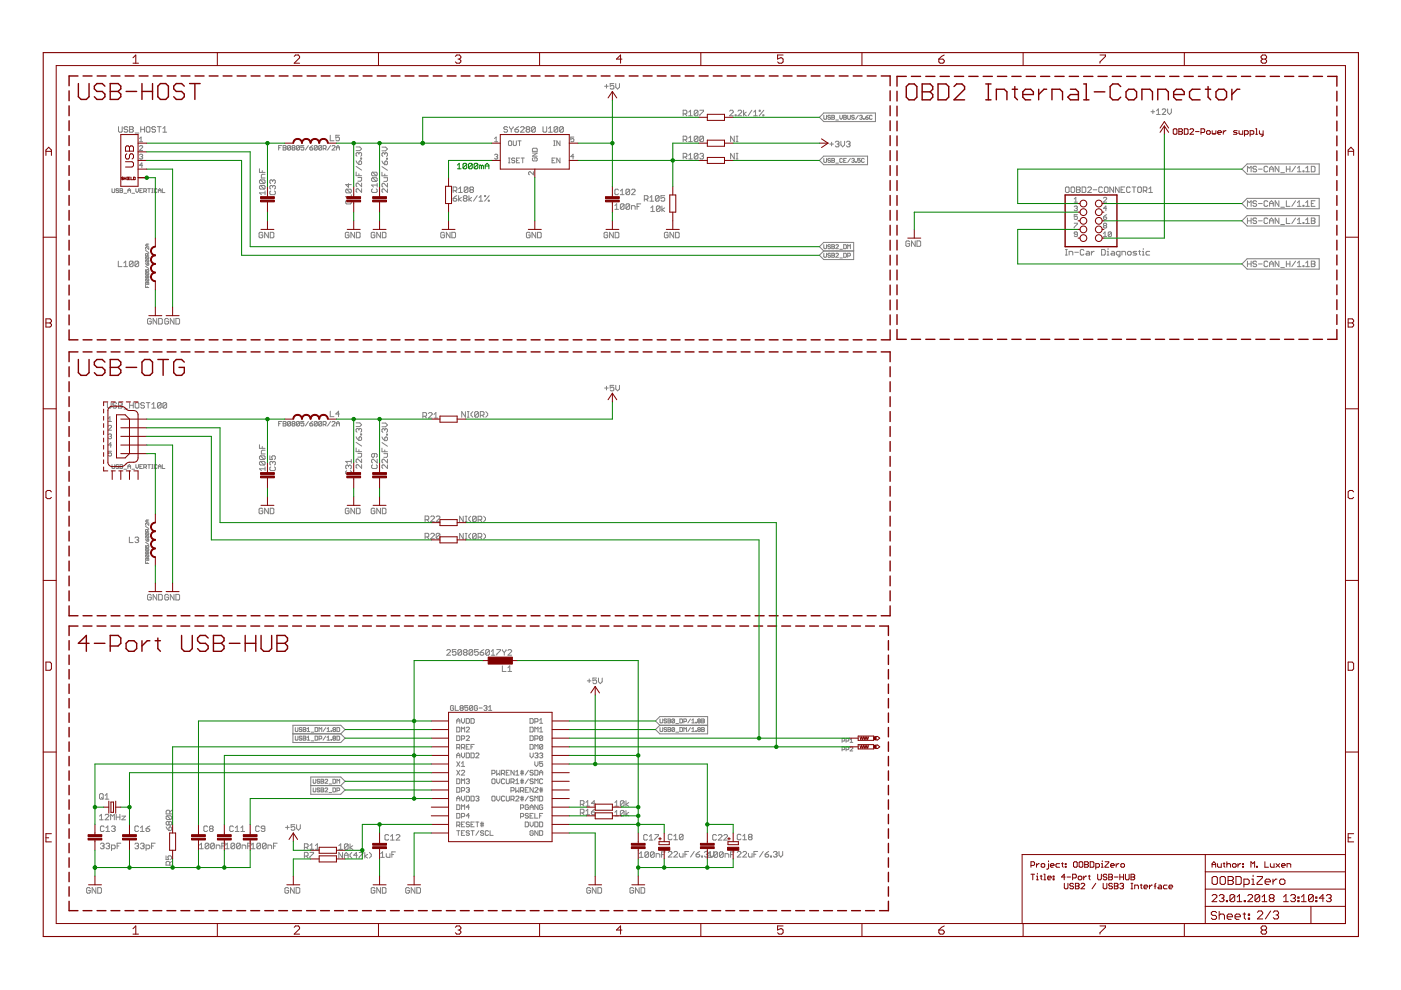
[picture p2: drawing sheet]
<svg xmlns="http://www.w3.org/2000/svg" width="297mm" height="210mm" viewBox="0 0 297 210" stroke-linecap="round" stroke-linejoin="round" font-family="sans-serif">
<g fill="none" stroke="#808080" stroke-width=".21">
<path d="M128.2 18.3h.8M128.6 17.9v.8M130.2 17.7h-.8v.6l.4-.2 .4 .2v.4l-.2 .2h-.4l-.2-.2M130.6 17.7v.8l.3 .4 .4-.4v-.8M25.1 26.9v.9l.2 .2h.4l.2-.2v-.9M27.1 27.1l-.2-.2h-.4l-.2 .3 .2 .2h.4l.2 .4-.2 .2h-.4l-.2-.2M27.5 26.9h.6l.2 .2-.2 .3 .2 .4-.2 .2h-.6zM27.5 27.4h.6M28.7 28.2h.7M29.6 30.1h.6M29.6 29.4l.3-.3v1M29.6 31.1l.1-.2h.4l.1 .2-.6 .8h.6"/>
<path d="M29.6 32.9l.1-.2h.4l.1 .2-.1 .3M29.8 27.4h.8M29.8 26.9v1.1M29.9 33.2h.2M30.1 33.2l.1 .2-.1 .3h-.4l-.1-.2M30.2 35.1h-.6l.5-.6v1M30.6 26.9v1.1M31 27.1l.2-.2h.4l.2 .2v.7l-.2 .2h-.4l-.2-.2zM33 27.1l-.2-.2h-.4l-.2 .3 .2 .2h.4l.2 .4-.2 .2h-.4l-.2-.2M33.4 26.9h.8M33.8 26.9v1.1M34.5 27.2l.4-.3v1.1"/>
<path d="M34.5 28h.8M55 35.8v.8h1.2M55.2 38.1h.8l.2 .2v.4l-.2 .2M55.2 39.3h.8l.2 .2v.4l-.2 .2M55.2 39.3l-.2 .2v.4l.2 .2h.8M55.2 38.1l-.2 .2v.4l.2 .2h.8M55.2 39.3l.8 .8M55.2 38.1l.8 .8M55.6 36.2v.4M56.2 37h-.6l-.2 .1v.6h.8M57.8 39.5l.2-.2 .4 .2v.4l-.2 .2M57.8 39.5l-.2-.2-.4 .2v.4l.2 .2"/>
<path d="M57.8 38.3l-.2-.2-.4 .2v.4l.2 .2M57.8 38.3l.2-.2 .4 .2v.4l-.2 .2M57.8 38.3v.2M57.8 39.5v.2M59.1 31.3h.3M59.7 30.9h-.6v.9M60 30.9l.7 .1-.2 .3 .2 .3-.2 .2h-.5zM60 31.3h.5M61.6 31l-.2-.1-.4 .1v.6M61.6 31v.6l-.2 .2-.4-.2M61.6 31l-.6 .6M62.1 31.3l-.2-.1 .2-.3 .4 .1-.1 .3"/>
<path d="M62.1 31.3h.3M62.1 31.3l-.2 .2 .2 .3 .4-.2-.1-.3M63.5 31l-.5-.1-.1 .1v.6M63.5 31v.6l-.2 .2h-.3l-.1-.2M63.5 31l-.6 .6M64.4 30.9h-.6v.4l.3-.1 .3 .1-.1 .5-.5-.2M65.4 30.9l-.7 .9M65.7 31.3h.5l.1 .3-.1 .2h-.4zM66.3 30.9l-.6 .4M67.3 31l-.2-.1-.5 .1v.6M67.3 31v.6l-.2 .2h-.3l-.2-.2M67.3 31l-.7 .6"/>
<path d="M68.2 31l-.1-.1-.5 .1v.6M68.2 31v.6l-.1 .2-.5-.2M68.2 31l-.6 .6M68.5 31.5h.5l.2-.5-.7-.1v.9M68.8 31.5l.4 .3M70 28.7v1.1h.8M70.1 30.9l-.7 .9M70.4 31l.1-.1 .5 .1-.6 .8h.6M71.3 31.3h.7M71.3 31.8v-.6l.3-.3 .4 .3v.6M72 28.7h-.8v.6l.4-.2 .4 .2v.4l-.2 .1h-.4l-.2-.1M73.9 38.9v.8l-.6-.6h1.2"/>
<path d="M75.5 31.2h.8l.4 .4-.4 .3h-.8M75.5 36.5v.8h1.2M75.5 35.3l1.2 .8M75.5 34.1l.6 .8M75.9 37.6h.8v.6l-.2 .2h-.6M76.1 32.5l.2-.2 .4 .2v.4l-.2 .2M76.1 32.5l-.2-.2-.4 .2v.4l.2 .2M76.1 32.5v.2M76.1 36.9v.4M76.3 34.1l.4 .2v.4l-.2 .2h-.4v-.6zM76.5 33.5h.2v.2h-.2zM76.7 38.8v.8l-.8-.8-.4 .2v.4l.2 .2"/>
<path d="M79 36.5l-.2 .2v.4l.2 .2h.8M79 37.7l.8 .8M79 37.7l-.2 .2v.4l.2 .2h.8M79 37.7h.8l.2 .2v.4l-.2 .2M79 36.5h.8l.2 .2v.4l-.2 .2M79 36.5l.8 .8M80 38.9v.7M80 39.2h-1.2l.4 .4M81 36.5v.8h1.1M81 31.2h.8l.3 .4-.3 .4h-.8M81 35.3l1.1 .8M81 34.1l.6 .8"/>
<path d="M81.4 37.7h.7v.6l-.1 .2h-.6M81.6 32.6l.2-.2 .3 .2v.4l-.1 .2M81.6 34.3l.2-.2 .3 .2v.4l-.1 .2h-.4zM81.6 32.6l-.2-.2-.4 .2v.4l.2 .2M81.6 32.6v.2M81.6 36.9v.4M82 33.5h.1v.2h-.1zM82.1 38.9v.7l-.7-.7-.4 .2v.4l.2 .1M99.2 39.8v.8l-.2 .2h-.4l-.2-.2M99.2 39.8l-.8 .8M99.2 39.8l-.2-.2h-.4l-.2 .2v.8M104.9 30.1h.6"/>
<path d="M104.9 32.9l.4-.2 .2 .2-.2 .3M104.9 29.4l.3-.3v1M105.2 33.2h.1M105.3 33.2l.2 .2-.2 .3-.4-.2M107.6 27.1l-.2-.2h-.4l-.2 .3 .2 .2h.4l.2 .4-.2 .2h-.4l-.2-.2M107.8 30l.2-.1h.3l.2 .1v.7l-.2 .2h-.3l-.2-.2zM107.8 33.5h.3M107.8 34.5h.3M108 33.5v1M108 26.9l.4 .5M108.4 27.4v.6M108.8 26.9v.2l-.4 .3"/>
<path d="M108.8 29.9v.8l.2 .2 .5-.2v-.8M109.1 33.7l-.1-.2h-.4l-.1 .2 .1 .3h.4l.1 .2-.1 .3h-.4l-.1-.1M109.2 27.4h.6l.2 .4-.2 .2h-.4l-.2-.2zM109.5 34h.3M109.8 29.9h.7M110 26.9l-.8 .5M110.2 33.5h-.7v1h.7M110.2 29.9v1M110.4 27.1l.2-.2h.4l.1 .2v.1l-.7 .8h.7M110.5 33.5h.7M110.8 33.5v1M111.7 27.4l-.2 .2 .2 .4h.4l.2-.2-.2-.4"/>
<path d="M111.7 27.4l-.2-.2 .2-.3h.4l.2 .2-.2 .3M111.7 27.4h.4M112.9 32.4h1l-1 .7h1M113.1 33.4l-.2 .2v.4l.2 .1h.6l.2-.1v-.4l-.2-.2h-.3v.4M113.1 31.4h.6l.2 .2v.5h-1v-.5zM113.1 36.4v.7l-.7-.7-.3 .2v.3l.1 .2M113.5 27.1v.7l-.2 .2h-.4l-.2-.2M113.5 27.1l-.2-.2h-.4l-.2 .2v.7M113.5 27.1l-.8 .7M115.1 26.9v.9l.2 .2h.4l.2-.2v-.9M116.3 28h.8M116.3 27.2l.4-.3v1.1"/>
<path d="M117.1 34h.3M117.4 30.9h.3M117.4 29.9h.3M117.5 29.9v1M117.7 33.5h-.6v1h.6M118.3 27.1v.7l-.2 .2h-.4l-.2-.2M118.3 27.1l-.2-.2h-.4l-.2 .2v.7M118.3 27.1l-.8 .7M118.7 29.9v1l-.7-1v1M118.7 33.5v1l-.7-1v1M119.4 27.1v.7l-.1 .2h-.4l-.2-.2M119.4 27.1l-.1-.2h-.4l-.2 .2v.7"/>
<path d="M119.4 27.1l-.7 .7M121.7 29.1h-.7v.4l.5-.1 .2 .1v.4l-.2 .2-.5-.2M121.7 33.2h-.7l.5-.5v1M144.8 24.2h.6l.2-.2v-.4l-.2-.2h-.6v1.2M144.8 33.3h.6l.2-.2v-.4l-.2-.2h-.6v1.2M144.8 29.6h.6l.2-.2v-.3l-.2-.2h-.6v1.1M145.2 33.3l.4 .4M145.2 24.2l.4 .4M145.2 29.6l.4 .4M146 33.7h.8M146 24.6h.8M146 30h.8"/>
<path d="M146 23.8l.4-.4v1.2M146 29.3l.4-.4v1.1M146 32.9l.4-.4v1.2M148 32.7v.8l-.2 .2h-.4l-.2-.2M148 23.6v.8l-.2 .2h-.4l-.2-.2M148 23.6l-.2-.2h-.4l-.2 .2v.8M148 32.7l-.2-.2h-.4l-.2 .2v.8M148 29.1v.7l-.2 .2h-.4l-.2-.2M148 29.1l-.2-.2h-.4l-.2 .2v.7M148 23.6l-.8 .8M148 32.7l-.8 .8M148 29.1l-.8 .7"/>
<path d="M148.4 32.7l.2-.2h.4l.2 .2-.2 .4M148.4 23.4h.8v.2l-.8 .8v.2M148.8 33.1h.2M149 33.1l.2 .2-.2 .4h-.4l-.2-.2M149.2 29.1l-.8 .7M149.2 29.1l-.2-.2h-.4l-.2 .2v.7M149.2 29.1v.7l-.2 .2h-.4l-.2-.2M154.7 23.6l.2-.2h.4l.2 .2v.2l-.8 .8h.8M155.7 28.9v1.1l-.8-1.1v1.1M155.7 32.5v1.2l-.8-1.2v1.2M155.9 24.4h.2v.2h-.2zM156.1 33.7h.4"/>
<path d="M156.1 32.5h.4M156.1 30h.4M156.1 28.9h.4M156.3 28.9v1.1M156.3 32.5v1.2M156.5 23.6l.2-.2h.4l.1 .2v.2l-.7 .8h.7M157.6 23.4v1.2M158.2 23.8l-.6 .4 .6 .4M159.4 23.4l-.8 1.2M159.8 24.6h.8M159.8 23.8l.4-.4v1.2M161 23.4h.2v.2h-.2z"/>
<path d="M161.8 24.4h.1v.2h-.1zM161.9 23.4l-.9 1.2M173.7 34l.9-.9h9.3v1.8h-9.3zM173.7 24.9l.9-.9h11v1.8h-11zM174.7 24.4v.8l.1 .1 .4-.1v-.8M174.7 33.6v.7l.1 .1 .4-.1v-.7M175.9 30.5h.8M176.1 33.7l-.4-.1-.2 .3 .4 .1 .2 .3-.2 .1-.4-.1M176.1 24.6l-.2-.2-.4 .2 .6 .6-.2 .1-.4-.1M176.3 30.2v.7M176.4 34h.4M176.4 24.4h.4l.1 .2-.1 .3 .1 .3-.1 .1h-.4z"/>
<path d="M176.4 24.9h.4M176.4 33.6h.4l.1 .1-.1 .3 .1 .3-.1 .1h-.4zM177.1 30.2l.2-.2h.4l.2 .2-.2 .3M177.2 25.4h.6M177.2 34.6h.6M177.5 30.5h.2M177.7 30.5l.2 .2-.2 .4h-.4l-.2-.2M178.1 24.4v.6l.2 .3 .3-.3v-.6M178.3 30v.7l.4 .4 .4-.4v-.7M178.6 33.7l-.1-.1-.4 .1 .1 .7 .4-.1M178.9 34h.3M178.9 24.4h.4l.2 .2-.2 .3 .2 .3-.2 .1h-.4z"/>
<path d="M178.9 24.9h.4M179.5 30.2l.2-.2h.3l.2 .2-.2 .3M179.5 33.6h-.6v.8h.6M179.7 24.4v.8l.2 .1 .4-.1v-.8M179.9 30.5h.1M180 30.5l.2 .2-.2 .4h-.3l-.2-.2M180.3 33.6l-.6 .8M180.6 33.7l.4-.1 .1 .1-.1 .3M180.8 34h.2M181 34l.1 .2-.1 .2-.4-.1M181.1 24.6l-.4-.2-.1 .3 .4 .2 .1 .3-.1 .1-.4-.1M181.4 34.3l.1 .1z"/>
<path d="M182 24.4l-.6 .9M182.2 24.6l.5-.2 .1 .2-.1 .3M182.4 33.6h-.6v.4l.3-.1 .3 .1-.2 .4-.4-.1M182.5 24.9h.2M182.7 24.9l.1 .1-.1 .3-.5-.1M183.1 25.2l.1 .1zM183.2 33.7l-.1-.1-.4 .1v.6l.1 .1 .4-.1M183.5 24.9h.4l.2 .3-.4 .1zM184.1 24.4l-.6 .5M184.9 24.6l-.1-.2-.4 .2v.6l.1 .1 .4-.1M225.9 39.8l.2-.2h.4l.2 .2v.8l-.2 .2h-.4l-.2-.2zM227.1 39.8l.2-.2h.3l.3 .2v.8l-.3 .2h-.3l-.2-.2z"/>
<path d="M228.2 39.6h.6l.2 .2-.2 .4 .2 .4-.2 .2h-.6zM229.4 39.6h.6l.2 .2v.8l-.2 .2h-.6zM230.6 39.8l.2-.2h.4l.2 .2v.2l-.8 .8h.8M233.7 39.8l-.1-.2h-.4l-.2 .2v.8l.2 .2h.4l.1-.2M234.1 39.8l.2-.2h.4l.2 .2v.8l-.2 .2h-.4l-.2-.2zM236.1 39.6v1.2l-.8-1.2v1.2M237.3 39.6v1.2l-.8-1.2v1.2M238.5 39.6h-.8v1.2h.8M239.6 39.8l-.2-.2h-.3l-.2 .2v.8l.2 .2h.3l.2-.2M240 39.6h.8M240.4 39.6v1.2M241.2 39.8l.2-.2h.4l.2 .2v.8l-.2 .2h-.4l-.2-.2z"/>
<path d="M244 23.7h.8M244.4 23.3v.8M245.2 23.5l.4-.4v1.2M245.2 24.3h.8M246.4 23.3l.2-.2h.4l.2 .2v.2l-.8 .8h.8M247.6 23.1v.8l.4 .4 .3-.4v-.8M263.3 35.9l1.1-1.1h15.3v2.1h-15.3zM264.5 36.4v-1.1l.4 .3 .4-.3v1.1M266.4 35.5l-.2-.2h-.3l-.3 .2 .3 .4h.3l.2 .1-.2 .4h-.3l-.3-.2M266.8 35.9h.8M268.8 35.5l-.2-.2h-.4l-.2 .2v.7l.2 .2h.4l.2-.2M269.2 36.4v-.8l.4-.3 .4 .3v.8"/>
<path d="M269.2 35.9h.8M271.1 35.3v1.1l-.7-1.1v1.1M271.5 36.6h.8M272.7 35.3v1.1M272.7 35.9h.8M273.5 35.3v1.1M274.7 35.3l-.8 1.1M275.1 36.4h.8M275.1 35.6l.4-.3v1.1M276.3 36.2h.2v.2h-.2zM276.8 36.4h.8M276.8 35.6l.4-.3v1.1"/>
<path d="M278 35.3h.6l.2 .2v.7l-.2 .2h-.6zM23.7 40v.7l.2 .1 .4-.1v-.7M25.1 55.4v1.1h.8M25.1 40.1l-.1-.1-.4 .1 .1 .3h.3l.1 .3-.1 .1-.4-.1M25.4 40l.6 .1-.1 .7h-.5zM25.4 40.4h.5M26.2 56.5h.8M26.2 55.8l.4-.4v1.1M26.3 41h.5M27.1 40.4h.6M27.1 40.8v-.5l.3-.3 .3 .3v.5M28 41h.5"/>
<path d="M28.2 55.6l-.2-.2h-.4l-.2 .2v.7M28.2 55.6v.7l-.2 .2h-.4l-.2-.2M28.2 55.6l-.8 .7M28.8 40v.6l.3 .2 .3-.2v-.6M29.4 55.6v.7l-.2 .2h-.4l-.2-.2M29.4 55.6l-.2-.2h-.4l-.2 .2v.7M29.4 55.6l-.8 .7M29.7 40.4h.2M30.2 40h-.5v.8h.5M30.5 40.6h.4l.2-.5-.6-.1v.8M30.8 40.6l.3 .2M30.9 57.1v.5h.3v-.5l.3 .2-.1 .3"/>
<path d="M30.9 59.9l.5-.1 .1 .5h-.6zM30.9 56.5l.6 .4M30.9 55.8l.3 .4M30.9 53.1l.6 .5M31 54.4v.5h.4M31 55.1v.5h.4M31 57.8v.5h.4M31 59.2v.4h.4M31 54.4h.4v.5M31 55.1h.4v.5M31 57.8h.4v.5M31 59.2h.4v.4"/>
<path d="M31 59.2l.4 .4M31 57.8l.4 .5M31 55.1l.4 .5M31 54.4l.4 .5M31.2 58.6h-.3l.1 .3 .2-.1M31.2 51.8v.4M31.2 55.9h.3l-.1 .3h-.2zM31.2 58.6v.2M31.2 59.9v.4M31.2 58.6h.3l-.1 .3-.2-.1M31.3 54.2v-.3l-.3-.1-.1 .4h.6M31.3 40h.6"/>
<path d="M31.5 52.4v.5l-.4-.5-.2 .1 .1 .4M31.5 53.8l-.2 .2M31.5 51.8h-.4l-.2 .2 .2 .2h.4M31.6 40v.8M32.2 40.8h.2M32.2 40h.2M32.3 40v.8M33.3 40.1l-.2-.1-.4 .1v.6l.2 .1 .4-.1M33.6 40.4h.5M33.6 40.8v-.5l.2-.3 .3 .3v.5M34.4 40v.8h.6M55.7 49.4l-.2-.1h-.4l-.2 .1v.8l.2 .2h.4l.2-.2v-.4h-.4"/>
<path d="M56.2 40.9h-1.2l.4 .4M56.2 40.5v.8M56.9 49.3v1.1l-.8-1.1v1.1M57.3 49.3h.6l.2 .1v.8l-.2 .2h-.6zM57.4 40.5l-.2 .2v.4l.2 .2h.8l.2-.2v-.4l-.2-.2M73.5 40.1l-.2 .2v.4l.2 .2h.8M73.5 42.5l-.2 .2v.4l.2 .1h.8l.2-.1v-.4l-.2-.2M73.5 40.1h.8l.2 .2v.4l-.2 .2M73.5 40.1l.8 .8M74 49.4l-.2-.1h-.4l-.2 .1v.8l.2 .2h.4l.2-.2v-.4h-.4M74.5 41.7h-1.2l.4 .4M74.5 41.3v.8"/>
<path d="M75.2 49.3v1.1l-.8-1.1v1.1M75.6 49.3h.6l.1 .1v.8l-.1 .2h-.6zM76.7 40v.8l-.8-.8-.4 .2v.4l.2 .2M79 40l-.2 .2v.4l.2 .2h.8l.2-.2v-.4l-.2-.2M79.5 49.4l-.2-.1h-.4l-.2 .1v.8l.2 .2h.4l.2-.2v-.4h-.4M80.7 49.3v1.1l-.8-1.1v1.1M81.1 49.3h.5l.2 .1v.8l-.2 .2h-.5zM82.1 40v.8l-.7-.8-.4 .2v.4l.2 .2M94.2 49.4l-.2-.1h-.4l-.1 .1v.8l.1 .2h.4l.2-.2v-.4h-.4M95.4 49.3v1.1l-.8-1.1v1.1M95.8 49.3h.6l.2 .1v.8l-.2 .2h-.6zM96.1 40.4h.5l.3-.2v-.4l-.3-.2h-.5v1.2"/>
<path d="M96.1 42.1h.5l.3 .4-.3 .2h-.3l-.2-.2zM96.5 40.4l.4 .4M96.9 41.5l-.8 .6M97.2 40.8h.8M97.2 41.5v1.2M97.2 40l.4-.4v1.2M97.8 41.9l-.6 .3 .6 .5M98.4 42.1l-.2 .1 .2 .5h.4l.2-.2-.2-.4M98.4 42.1h.4M98.4 42.1l-.2-.2 .2-.4h.4l.2 .2-.2 .4M99.4 41.5v1.2M99.8 40.2l-.2 .2 .2 .4h.4l.2-.2-.2-.4"/>
<path d="M99.8 40.2l-.2-.2 .2-.4h.4l.2 .2-.2 .4M99.8 40.2h.4M100 41.9l-.6 .3 .6 .5M101.2 41.5l-.8 1.2M101.6 42.7h.8M101.6 41.9l.4-.4v1.2M102.7 41.5h.3v.2h-.3zM103.5 42.5h.2v.2h-.2zM103.7 41.5l-1 1.2M112.4 49.4l-.2-.1h-.4l-.2 .1v.8l.2 .2h.4l.2-.2v-.4h-.4M113.6 49.3v1.1l-.8-1.1v1.1M114 49.3h.6l.1 .1v.8l-.1 .2h-.6z"/>
<path d="M128.8 49.4l-.1-.1h-.4l-.2 .1v.8l.2 .2h.4l.1-.2v-.4h-.3M130 49.3v1.1l-.8-1.1v1.1M130.4 43.6l.3-.4v1.2M130.4 44.4h.7M130.4 49.3h.6l.2 .1v.8l-.2 .2h-.6zM131.1 40.3l-.2-.2h-.3l-.2 .2v.8l.2 .2h.3l.2-.2M131.5 41.3h.8M131.5 40.5l.4-.4v1.2M132.3 43.4v.8l-.2 .2h-.4l-.2-.2M132.3 43.4l-.2-.2h-.4l-.2 .2v.8M132.3 43.4l-.8 .8M133.5 43.4v.8l-.2 .2h-.4l-.2-.2"/>
<path d="M133.5 43.4l-.2-.2h-.4l-.2 .2v.8M133.5 40.3l-.2-.2h-.4l-.2 .2v.8M133.5 40.3v.8l-.2 .2h-.4l-.2-.2M133.5 43.4l-.8 .8M133.5 40.3l-.8 .8M133.9 44.4v-.8h.6l.2 .2v.6M133.9 40.3l.2-.2h.4l.2 .2v.2l-.8 .8h.8M135.1 43.8h.4M135.8 43.2h-.7v1.2M136.6 42.2h.6l.2-.1v-.4l-.2-.2h-.6v1.2M137 42.2l.4 .5M137.8 42.7h.8"/>
<path d="M137.8 41.9l.4-.4v1.2M138 44.1l.4-.4v1.2M138 44.9h.8M139.7 41.7v.8l-.1 .2h-.4l-.2-.2M139.7 41.7l-.1-.2h-.4l-.2 .2v.8M139.7 41.7l-.7 .8M140 43.9v.7l-.3 .3h-.3l-.2-.3M140 43.9l-.3-.2h-.3l-.2 .2v.7M140 43.9l-.8 .7M140.3 43.7v1.2M140.9 41.5h-.8v.6l.4-.2 .4 .2v.4l-.2 .2h-.4l-.2-.2M140.9 44.1l-.6 .3 .6 .5"/>
<path d="M141.6 49.4l-.1-.1h-.4l-.2 .1v.8l.2 .2h.4l.1-.2v-.4h-.3M142.8 49.3v1.1l-.8-1.1v1.1M143.2 49.3h.6l.2 .1v.8l-.2 .2h-.6zM173.7 52.3l.9-.9h6.4v3.6h-6.4l-.9-.9 .9-.9zM174.6 53.2h6.4M174.7 51.9v.7l.1 .1 .4-.1v-.7M174.7 53.7v.7l.1 .1 .4-.1v-.7M176.1 53.8l-.2-.1-.4 .1 .2 .3 .4 .2-.2 .2-.4-.1M176.1 52l-.4-.1-.2 .3 .4 .1 .2 .3-.2 .1-.4-.1M176.4 53.7h.4l.1 .1-.1 .3 .1 .3-.1 .1h-.4zM176.4 51.9h.4l.1 .1-.1 .3 .1 .3-.1 .1h-.4zM176.4 52.3h.4"/>
<path d="M176.4 54.1h.4M177.2 53.8l.1-.1 .5 .1-.6 .7h.6M177.2 52l.1-.1 .5 .1-.6 .7h.6M178.1 52.9h.5M178.1 54.7h.5M178.9 53.7h.4l.2 .1v.6l-.2 .1h-.4zM178.9 51.9h.4l.2 .1v.6l-.2 .1h-.4zM179.7 54.3h.4l.2-.2-.2-.4h-.4v.8M179.7 52.7v-.8l.3 .3 .3-.3v.8M192.8 51.3l-.1-.2h-.4l-.2 .2v.7l.2 .2h.4l.1-.2v-.3h-.4M194 51.1v1.1l-.7-1.1v1.1M194.4 51.1h.6l.2 .2v.7l-.2 .2h-.6z"/>
<path d="M225.9 54.1h.4M225.9 52.9h.4M226.1 52.9v1.2M226.7 54.1v-.8h.6l.2 .2v.6M227.8 43.9l.1-.2h.4l.1 .2-.1 .3M227.8 47.3h.6l-.6 1M227.8 42.2l.3-.4v1.1M227.8 42.9h.6M227.9 53.5h.7M228.1 44.2h.2M228.2 40.2h.6M228.3 44.2l.1 .1-.1 .4h-.4l-.1-.2"/>
<path d="M228.4 49.7h-.5l-.1-.2 .1-.3h.4l.1 .1v.7l-.1 .2h-.4l-.1-.2M228.4 45.5h-.6v.5l.3-.2 .3 .2v.4l-.1 .1h-.4l-.1-.1M229.8 53.1l-.2-.2h-.4l-.2 .2v.8l.2 .2h.4l.2-.2M230.4 53.3h.4l.2 .2v.6h-.6l-.2-.2 .2-.2h.6M231.4 53.3v.8M231.8 40.2h.8M232 53.3h-.2l-.4 .4M233.6 52.9h.5l.2 .2v.8l-.2 .2h-.5zM234 46h.5l.1 .4-.1 .1h-.4l-.1-.1zM234 49.5l.3-.3v1M234 42l.1-.2h.4l.1 .2-.6 .9h.6M234 50.2h.6"/>
<path d="M234.1 47.8l-.1-.1 .1-.4h.4l.1 .2-.1 .3M234.1 47.8l-.1 .2 .1 .3h.4l.1-.1-.1-.4M234.1 47.8h.4M234.6 44.2h-.6l.5-.5v1M234.6 45.5l-.6 .5M234.7 54.1h.4M234.7 53.3h.2v.8M234.9 52.7v.2M235.6 49.3l-.1-.1h-.4l-.1 .1v.7M235.6 49.3v.7l-.1 .2h-.4l-.1-.2M235.6 49.3l-.6 .7M235.7 53.3h.4l.2 .2v.6h-.6l-.2-.2 .2-.2h.6"/>
<path d="M237.5 54.1h-.6l-.2-.2v-.4l.2-.2h.6v1l-.4 .2M237.7 40.2h.4M237.9 54.1v-.8h.6l.2 .2v.6M239.1 53.5l.1-.2h.4l.2 .2v.4l-.2 .2h-.4l-.1-.2zM241 53.3h-.6l-.2 .2 .2 .2h.4l.2 .2-.2 .2h-.6M241.4 53.3h.4M241.6 53.1v.8l.2 .2M242.2 54.1h.4M242.2 53.3h.2v.8M242.4 40.4h.6l.2-.2v-.4l-.2-.2h-.6v1.2M242.4 52.7v.2M242.8 40.4l.4 .4"/>
<path d="M243.6 40.8h.7M243.6 40l.4-.4v1.2M243.8 53.3h-.6l-.2 .2v.4l.2 .2h.6M263.3 46.8l1.1-1.1h15.3v2.2h-15.3zM263.3 56l1.1-1.1h15.3v2.2h-15.3zM264.4 42.1h15.3v2.2h-15.3l-1.1-1.1zM264.5 43.8v-1.2l.4 .4 .4-.4v1.2M264.5 46.2v1.2M264.5 55.4v1.1M264.5 46.8h.8M264.5 56h.8M265.3 46.2v1.2"/>
<path d="M265.3 55.4v1.1M266.4 42.8l-.2-.2h-.3l-.3 .2 .3 .4h.3l.2 .1-.2 .5h-.3l-.3-.3M266.4 55.6l-.2-.2h-.3l-.3 .2 .3 .4h.3l.2 .2-.2 .3h-.3l-.3-.2M266.4 46.4l-.2-.2h-.3l-.3 .2 .3 .4h.3l.2 .2-.2 .4h-.3l-.3-.2M266.8 43.2h.8M266.8 46.8h.8M266.8 56h.8M268.8 55.6l-.2-.2h-.4l-.2 .2v.7l.2 .2h.4l.2-.2M268.8 42.8l-.2-.2h-.4l-.2 .2v.7l.2 .3h.4l.2-.3M268.8 46.4l-.2-.2h-.4l-.2 .2v.8l.2 .2h.4l.2-.2M269.2 43.2h.8M269.2 43.8v-.8l.4-.4 .4 .4v.8"/>
<path d="M269.2 47.4v-.8l.4-.4 .4 .4v.8M269.2 56.5v-.7l.4-.4 .4 .4v.7M269.2 46.8h.8M269.2 56h.8M271.1 42.6v1.2l-.7-1.2v1.2M271.1 46.2v1.2l-.7-1.2v1.2M271.1 55.4v1.1l-.7-1.1v1.1M271.5 43.9h.8M271.5 47.6h.8M271.5 56.7h.8M272.7 42.6v1.2h.8M272.7 46.2v1.2h.8"/>
<path d="M272.7 55.4v1.1M272.7 56h.8M273.5 55.4v1.1M274.7 42.6l-.8 1.2M274.7 46.2l-.8 1.2M274.7 55.4l-.8 1.1M275.1 56.5h.8M275.1 43.8h.8M275.1 43l.4-.4v1.2M275.1 46.6l.4-.4v1.2M275.1 55.8l.4-.4v1.1M275.1 47.4h.8"/>
<path d="M276.3 56.3h.2v.2h-.2zM276.3 43.5h.2v.3h-.2zM276.3 47.2h.2v.2h-.2zM276.8 46.6l.4-.4v1.2M276.8 56.5h.8M276.8 43.8h.8M276.8 43l.4-.4v1.2M276.8 55.8l.4-.4v1.1M276.8 47.4h.8M278 55.4h.6l.2 .2-.2 .4 .2 .3-.2 .2h-.6zM278 43.2h.4M278 46.2h.6l.2 .2-.2 .4 .2 .4-.2 .2h-.6z"/>
<path d="M278 46.8h.6M278 56h.6M278.8 42.6h-.8v1.2h.8M30.9 60.5v.5h.6M31.2 60.7v.3M32.1 67.7l-.2-.2h-.4l-.2 .2v.8l.2 .2h.4l.2-.2v-.4h-.4M33.2 67.5v1.2l-.7-1.2v1.2M33.6 67.5h.6l.2 .2v.8l-.2 .2h-.6zM35.7 67.7l-.2-.2h-.4l-.2 .2v.8l.2 .2h.4l.2-.2v-.4h-.4M36.9 67.5v1.2l-.8-1.2v1.2M37.3 67.5h.6l.2 .2v.8l-.2 .2h-.6zM22.8 85.4v.9l.2 .2h.3l.3-.2v-.9"/>
<path d="M23 90.4l.1-.2h.4l.1 .2-.6 .8h.6M23 89.4h.6M23 92.2l.1-.2h.4l.1 .2-.1 .3M23 88.7l.3-.3v1M23.3 92.5h.2M23.5 92.5l.1 .2-.1 .3h-.4l-.1-.1M23.6 95.7h-.6v.5l.3-.2 .3 .2v.3l-.1 .2h-.4l-.1-.2M23.6 94.4h-.6l.5-.5v.9M23.7 98.5v.7l.2 .1 .4-.1v-.7M24.7 85.6l-.2-.2h-.3l-.3 .2 .3 .3h.3l.2 .2-.2 .4h-.3l-.3-.2M25.1 85.4h.6l.2 .2-.2 .3 .2 .4-.2 .2h-.6zM25.1 85.9h.6"/>
<path d="M25.1 98.6l-.1-.1-.4 .1 .1 .3 .4 .2-.1 .2-.4-.1M25.4 98.5l.6 .1-.1 .7h-.5zM25.4 98.9h.5M26.3 99.5h.5M26.3 86.7h.8M27.1 99.3v-.5l.3-.3 .3 .3v.5M27.1 98.9h.6M27.5 85.4v1.1M27.5 85.9h.8M28 99.5h.5M28.3 85.4v1.1M28.8 98.5v.6l.3 .2 .3-.2v-.6"/>
<path d="M28.9 85.4h.4l.1 .2v.7l-.1 .2h-.4l-.2-.2v-.7zM29.7 98.9h.2M30.2 98.5h-.5v.8h.5M30.5 99.1h.4l.2-.5-.6-.1v.8M30.6 85.6l-.2-.2h-.4l-.2 .3 .2 .2h.4l.2 .4-.2 .2h-.4l-.2-.2M30.8 99.1l.3 .2M31 85.4h.8M31.3 98.5h.6M31.4 85.4v1.1M31.6 98.5v.8M32.2 99.3h.2M32.2 98.5h.2"/>
<path d="M32.2 86.5h.8M32.2 85.7l.4-.3v1.1M32.3 98.5v.8M33.3 98.6l-.2-.1-.4 .1v.6l.2 .1 .4-.1M33.6 99.3v-.5l.2-.3 .3 .3v.5M33.6 98.9h.5M34.2 85.6v.7l-.2 .2h-.4l-.2-.2M34.2 85.6l-.2-.2h-.4l-.2 .2v.7M34.2 85.6l-.8 .7M34.4 98.5v.8h.6M35.3 85.6v.7l-.2 .2h-.3l-.3-.2M35.3 85.6l-.2-.2h-.3l-.3 .2v.7"/>
<path d="M35.3 85.6l-.8 .7M55 94.3v.8h1.2M55.2 96.6h.8l.2 .2v.4l-.2 .2M55.2 97.8h.8l.2 .2v.4l-.2 .2M55.2 96.6l-.2 .2v.4l.2 .2h.8M55.2 97.8l-.2 .2v.4l.2 .2h.8M55.2 97.8l.8 .8M55.2 96.6l.8 .8M55.6 94.7v.4M56.2 99v.8M56.2 95.5h-.6l-.2 .2v.5h.8M56.2 99.4h-1.2l.4 .4"/>
<path d="M57.2 96.6v.8h.6l-.2-.4 .2-.4h.4l.2 .2v.4l-.2 .2M57.4 99l-.2 .2v.4l.2 .2h.8l.2-.2v-.4l-.2-.2M57.8 98l.2-.2 .4 .2v.4l-.2 .2M57.8 98l-.2-.2-.4 .2v.4l.2 .2M57.8 98v.2M59.1 89.8h.3M59.7 89.4h-.6v.9M60 89.4l.7 .1-.2 .3 .2 .3-.2 .2h-.5zM60 89.8h.5M61.6 89.5l-.2-.1-.4 .1v.6M61.6 89.5v.6l-.2 .2-.4-.2M61.6 89.5l-.6 .6"/>
<path d="M62.1 89.8l-.2-.1 .2-.3 .4 .1-.1 .3M62.1 89.8l-.2 .2 .2 .3 .4-.2-.1-.3M62.1 89.8h.3M63.5 89.5l-.2-.1-.4 .1v.6M63.5 89.5v.6l-.2 .2h-.3l-.1-.2M63.5 89.5l-.6 .6M64.4 89.4h-.6v.4l.5-.1 .1 .4-.1 .2-.5-.2M65.4 89.4l-.7 .9M65.7 89.8h.5l.1 .3-.1 .2h-.4zM66.3 89.4l-.6 .4M67.3 89.5l-.2-.1-.5 .1v.6M67.3 89.5v.6l-.2 .2h-.3l-.2-.2"/>
<path d="M67.3 89.5l-.7 .6M68.2 89.5l-.1-.1-.5 .1v.6M68.2 89.5v.6l-.1 .2-.5-.2M68.2 89.5l-.6 .6M68.5 90h.5l.2-.5-.7-.1v.9M68.8 90l.4 .3M70 87.2v1.1h.8M70.1 89.4l-.7 .9M70.4 89.5l.1-.1 .5 .1-.6 .8h.6M71.3 90.3v-.6l.3-.3 .4 .3v.6M71.3 89.8h.7M72 87.8h-.8l.6-.6v1.1"/>
<path d="M73.5 99.8l-.2 .2v.4l.2 .2h.8l.2-.2v-.4l-.2-.2M73.9 98.8l-.2-.2-.4 .2v.4l.2 .2M73.9 98.8l.2-.2 .4 .2v.4l-.2 .2M73.9 98.8v.2M74.5 97.8h-1.2l.4 .4M74.5 97.4v.8M75.5 95v.8h1.2M75.5 89.7h.8l.4 .4-.4 .3h-.8M75.5 93.8l1.2 .8M75.5 92.6l.6 .8M75.9 96.1h.8v.6l-.2 .2h-.6M76.1 91l.2-.2 .4 .2v.4l-.2 .2"/>
<path d="M76.1 91l-.2-.2-.4 .2v.4l.2 .2M76.1 91v.2M76.1 95.4v.4M76.3 92.6l.4 .2v.4l-.2 .2h-.4v-.6zM76.5 92h.2v.2h-.2zM76.7 97.3v.8l-.8-.8-.4 .2v.4l.2 .2M76.7 98.5v.8l-.8-.8-.4 .2v.4l.2 .2M79 98.6l-.2 .1v.4l.2 .2h.8l.2-.2v-.4l-.2-.1M79.4 96.2v.6l-.2 .2-.4-.2v-.4l.2-.2h.8l.2 .2v.4l-.2 .2M80 97.4v.7l-.8-.7-.4 .2v.4l.2 .1M81 95v.8h1.1M81 89.7h.8l.3 .4-.3 .4h-.8"/>
<path d="M81 93.8l1.1 .8M81 92.6l.6 .8M81.4 96.2h.7v.6l-.1 .2h-.6M81.6 91.1l.2-.2 .3 .2v.4l-.1 .2M81.6 92.8l.2-.2 .3 .2v.4l-.1 .2h-.4zM81.6 91.1l-.2-.2-.4 .2v.4l.2 .2M81.6 91.1v.2M81.6 95.4v.4M82 92.1h.1v.1h-.1zM82.1 97.4v.7l-.7-.7-.4 .2v.4l.2 .1M82.1 98.6v.7l-.7-.7-.4 .1v.4l.2 .2M89.7 88.3h.6l.1-.2v-.4l-.1-.2h-.6v1.1"/>
<path d="M90.1 88.3l.3 .3M90.8 87.7l.2-.2h.4l.2 .2v.2l-.8 .7h.8M92 88.6h.8M92 87.9l.4-.4v1.1M98.7 87.3v1.2l-.8-1.2v1.2M99.1 88.5h.4M99.1 87.3h.4M99.3 87.3v1.2M100.2 87.3l-.3 .4v.4l.3 .4M101.4 87.5v.7l-.2 .3h-.4l-.2-.3M101.4 87.5l-.2-.2h-.4l-.2 .2v.7M101.4 87.5l-.8 .7"/>
<path d="M101.8 88.1h.6l.2-.2v-.4l-.2-.2h-.6v1.2M102.2 88.1l.4 .4M103 87.3l.4 .4v.4l-.4 .4M128.2 82.3h.8M128.6 81.9v.8M130.2 81.7h-.8v.6l.4-.2 .4 .2v.4l-.2 .2h-.4l-.2-.2M130.6 81.7v.8l.3 .4 .4-.4v-.8M27.4 113.9v1.1h.8M28.6 114.1l.2-.2h.4l.2 .2-.2 .4M29 114.5h.2M29.2 114.5l.2 .2-.2 .3h-.4l-.2-.1M30.9 115.7v.4h.3v-.4l.3 .1-.1 .3"/>
<path d="M30.9 118.4l.5-.1 .1 .5h-.6zM30.9 119v.5h.6M30.9 115l.6 .4M30.9 114.3l.3 .4M30.9 111.6l.6 .5M31 112.9v.5h.4M31 113.6v.5h.4M31 116.3v.5h.4M31 117.7v.4h.4M31 112.9h.4v.5M31 113.6h.4v.5M31 116.3h.4v.5"/>
<path d="M31 117.7h.4v.4M31 117.7l.4 .4M31 116.3l.4 .5M31 113.6l.4 .5M31 112.9l.4 .5M31.2 117.1l-.1-.1-.2 .1 .1 .4 .2-.2M31.2 110.3v.4M31.2 114.4l.2-.1 .1 .3-.3 .1zM31.2 117.1v.2M31.2 118.4v.4M31.2 119.2v.3M31.2 117.1l.1-.1 .2 .1-.1 .4-.2-.2"/>
<path d="M31.3 112.7v-.3l-.3-.1-.1 .4h.6M31.5 110.9v.5l-.4-.5-.2 .1 .1 .4M31.5 112.3l-.2 .2M31.5 110.3h-.4l-.2 .2 .2 .2h.4M55.7 107.9l-.2-.1h-.4l-.2 .1v.8l.2 .2h.4l.2-.2v-.4h-.4M56.9 107.8v1.1l-.8-1.1v1.1M57.3 107.8h.6l.2 .1v.8l-.2 .2h-.6zM74 107.9l-.2-.1h-.4l-.2 .1v.8l.2 .2h.4l.2-.2v-.4h-.4M75.2 107.8v1.1l-.8-1.1v1.1M75.6 107.8h.6l.1 .1v.8l-.1 .2h-.6zM79.5 107.9l-.2-.1h-.4l-.2 .1v.8l.2 .2h.4l.2-.2v-.4h-.4M80.7 107.8v1.1l-.8-1.1v1.1"/>
<path d="M81.1 107.8h.5l.2 .1v.8l-.2 .2h-.5zM90.1 113.9h.6l.2-.2v-.4l-.2-.2h-.6v1.1M90.1 110.2h.6l.2-.2v-.4l-.2-.2h-.6v1.2M90.5 113.9l.4 .3M90.5 110.2l.4 .4M91.3 109.6l.2-.2h.4l.2 .2v.2l-.8 .8h.8M91.3 113.3l.2-.2h.4l.2 .2v.2l-.8 .7h.8M92.5 109.6l.2-.2h.4l.2 .2v.2l-.8 .8h.8M93.3 113.3v.7l-.2 .2h-.4l-.2-.2M93.3 113.3l-.2-.2h-.4l-.2 .2v.7M93.3 113.3l-.8 .7M98.2 109.5v1.1l-.7-1.1v1.1"/>
<path d="M98.2 113.1v1.2l-.7-1.2v1.2M98.6 114.3h.4M98.6 110.6h.4M98.6 109.5h.4M98.6 113.1h.4M98.8 109.5v1.1M98.8 113.1v1.2M99.8 109.5l-.4 .3v.4l.4 .4M99.8 113.1l-.4 .4v.4l.4 .4M101 113.3v.8l-.2 .2h-.4l-.2-.2M101 109.6l-.2-.1h-.4l-.2 .1v.8M101 109.6v.8l-.2 .2h-.4l-.2-.2"/>
<path d="M101 113.3l-.2-.2h-.4l-.2 .2v.8M101 109.6l-.8 .8M101 113.3l-.8 .8M101.4 110.2h.6l.2-.2v-.4l-.2-.1h-.6v1.1M101.4 113.9h.6l.2-.2v-.4l-.2-.2h-.6v1.2M101.8 110.2l.4 .4M101.8 113.9l.4 .4M102.6 109.5l.3 .3v.4l-.3 .4M102.6 113.1l.3 .4v.4l-.3 .4M32.1 126.2l-.2-.2h-.4l-.2 .2v.8l.2 .2h.4l.2-.2v-.4h-.4M33.2 126v1.2l-.7-1.2v1.2M33.6 126h.6l.2 .2v.8l-.2 .2h-.6z"/>
<path d="M35.7 126.2l-.2-.2h-.4l-.2 .2v.8l.2 .2h.4l.2-.2v-.4h-.4M36.9 126v1.2l-.8-1.2v1.2M37.3 126h.6l.2 .2v.8l-.2 .2h-.6zM94.7 137.9l.2-.2h.4l.2 .2v.2l-.8 .8h.8M96.7 137.7h-.8v.6l.4-.2 .4 .2v.4l-.2 .2h-.4l-.2-.2M97.9 137.9v.8l-.2 .2h-.4l-.2-.2M97.9 137.9l-.2-.2h-.4l-.2 .2v.8M97.9 137.9l-.8 .8M98.5 138.3l-.2-.2 .2-.4h.3l.2 .2-.2 .4M98.5 138.3l-.2 .2 .2 .4h.3l.2-.2-.2-.4M98.5 138.3h.3M100.2 137.9l-.2-.2h-.4l-.2 .2v.8"/>
<path d="M100.2 137.9v.8l-.2 .2h-.4l-.2-.2M100.2 137.9l-.8 .8M101.4 137.7h-.8v.6l.4-.2 .4 .2v.4l-.2 .2h-.4l-.2-.2M101.8 138.3h.6l.2 .4-.2 .2h-.4l-.2-.2zM102.6 137.7l-.8 .6M103.8 137.9v.8l-.2 .2h-.4l-.2-.2M103.8 137.9l-.2-.2h-.4l-.2 .2v.8M103.8 137.9l-.8 .8M104.2 138.9h.7M104.2 138.1l.3-.4v1.2M105.3 137.7h.8v.2l-.8 .8v.2M106.5 137.7v.2l.4 .4"/>
<path d="M106.9 138.3v.6M107.3 137.7l-.4 .6M107.7 137.9l.2-.2h.4l.2 .2v.2l-.8 .8h.8M62.1 153.8h10.1l1 .9-1 .9 1 .9-1 .9h-10.1zM62.1 155.6h10.1M62.6 154.3l.1 .8 .5-.1v-.7M62.6 156.1v.7l.1 .1 .5-.1v-.7M64 154.4l-.1-.1-.5 .1 .2 .3 .4 .1-.1 .3-.5-.1M64 156.2l-.4-.1-.2 .3 .5 .1 .1 .3-.1 .1-.5-.1M64.3 156.5h.4M64.3 154.3h.4l.2 .1-.2 .3 .2 .3-.2 .1h-.4zM64.3 154.7h.4"/>
<path d="M64.3 156.1h.4l.2 .1-.2 .3 .2 .3-.2 .1h-.4zM65.1 155.1h.6M65.1 154.5l.3-.2v.8M65.1 156.4l.3-.3v.8M65.1 156.9h.6M66 155.2h.5M66 157.1h.5M66.8 154.3h.4l.2 .1v.6l-.2 .1h-.4zM66.8 156.1h.4l.2 .1v.6l-.2 .1h-.4zM67.6 155.1v-.8l.3 .2 .3-.2v.8M67.6 156.7h.5l.1-.2-.1-.4h-.5v.8M69.1 154.3l-.6 .8"/>
<path d="M69.1 156.1l-.6 .8M69.3 155.1h.6M69.3 154.5l.3-.2v.8M69.3 156.4l.3-.3v.8M69.3 156.9h.6M70.2 155l.1 .1zM70.2 156.8l.1 .1zM70.7 154.7l-.1-.2 .1-.2 .5 .1-.2 .3M70.7 154.7l-.1 .1 .1 .3 .5-.1-.2-.3M70.7 156.5l-.1-.1 .1-.3 .5 .1-.2 .3M70.7 156.5l-.1 .2 .1 .2 .5-.1-.2-.3M70.7 156.5h.3"/>
<path d="M70.7 154.7h.3M71.4 154.3h.5l.1 .1v.6l-.1 .1h-.5zM71.4 156.1h.5l.1 .1v.6l-.1 .1h-.5zM96.2 149.8l-.2-.2h-.3l-.2 .2v.7l.2 .1h.3l.2-.1v-.4h-.4M96.5 149.6v1h.7M96.8 153.4v-.7l.4-.3 .3 .3v.7M96.8 154.2h.5l.2 .1v.7l-.2 .2h-.5zM96.8 156h.5l.2 .2v.6l-.2 .2h-.5zM96.8 158.5h.5l.2-.2v-.3l-.2-.2h-.5v1M96.8 152.9h.7M97.2 158.5l.3 .3M97.7 150.1l-.2-.2 .2-.3h.3l.2 .2-.2 .3"/>
<path d="M97.7 150.1l-.2 .2 .2 .3h.3l.2-.1-.2-.4M97.7 150.1h.3M97.8 155.2v-1l.4 .3 .3-.3v1M97.8 152.4v.6l.4 .4 .3-.4v-.6M97.8 156.7h.5l.2-.2v-.3l-.2-.2h-.5v1M97.8 158.5h.5l.2-.2v-.3l-.2-.2h-.5v1M97.8 159.7v.6l.4 .4 .3-.4v-.6M98.2 158.5l.3 .3M98.8 152.4h.6l.1 .1v.7l-.1 .2h-.6zM98.8 154.3l.2-.1h.4l.1 .1-.7 .9h.7M98.8 156.2l.2-.2 .5 .2-.7 .8h.7M98.8 159.7h.6l.1 .1v.7l-.1 .2h-.6z"/>
<path d="M98.8 158.3h.4M99.2 149.6h-.6v.5l.3-.2 .3 .2v.4l-.2 .1-.4-.1M99.5 157.8h-.7v1h.7M99.9 152.4h.5l.1 .1v.7l-.1 .2h-.5zM99.9 159.7h.5l.1 .1v.7l-.1 .2h-.5zM99.9 158.3h.3M100.2 149.8v.7l-.1 .1h-.4l-.2-.1M100.2 149.8l-.1-.2h-.4l-.2 .2v.7M100.2 149.8l-.7 .7M100.5 157.8h-.6v1M100.9 159.8l.1-.1h.4l.1 .1-.6 .9h.6M101.2 149.8l-.1-.2h-.4l-.1 .2v.7l.1 .1h.4l.1-.1v-.4h-.3"/>
<path d="M101.6 150.1h.7M102.6 149.8l.1-.2h.4l.2 .2-.2 .3M102.9 150.1h.2M103.1 150.1l.2 .2-.2 .3h-.4l-.1-.1M103.6 150.6h.7M103.6 149.9l.3-.3v1M106.5 141.2v1.2h.8M107.7 142.4h.8M107.7 141.6l.4-.4v1.2M112.4 152.4h.5l.2 .1v.7l-.2 .2h-.5zM112.4 154.2h.5l.2 .1v.7l-.2 .2h-.5zM112.4 156h.5l.2 .2v.6l-.2 .2h-.5z"/>
<path d="M112.4 157.8h.5l.2 .2v.7l-.2 .1h-.5zM112.4 159.7v.6l.3 .4 .4-.4v-.6M113.4 153h.5l.2-.1v-.4l-.2-.1h-.5v1M113.4 155.2v-1l.3 .3 .4-.3v1M113.4 156.7h.5l.2-.2v-.3l-.2-.2h-.5v1M113.4 158.8v-1l.3 .4 .4-.4v1M113.4 159.8l.2-.1h.3l.2 .1-.2 .4M114.4 153.4h.7M114.4 155.2h.7M114.4 159.8l.5-.1 .2 .1-.2 .4M114.4 154.5l.3-.3v1M114.4 152.7l.3-.3v1"/>
<path d="M115.1 156.2v.6l-.2 .2-.5-.2M115.1 156.2l-.2-.2-.5 .2v.6M115.1 158l-.2-.2-.5 .2v.7M115.1 158v.7l-.2 .1-.5-.1M115.1 158l-.7 .7M115.1 156.2l-.7 .6M124.5 144.4h.8M124.9 144v.7M126.5 143.8h-.8v.6l.4-.2 .4 .2v.3l-.2 .2h-.4l-.2-.2M126.9 143.8v.7l.4 .4 .4-.4v-.7M139.9 151.9h10.1v3.7h-10.1l-.9-.9 .9-.9-.9-.9zM139.9 153.8h10.1"/>
<path d="M139.9 152.4v.7l.2 .2 .4-.2v-.7M139.9 154.3v.7l.2 .1 .4-.1v-.7M141.3 154.4l-.1-.1-.4 .1 .1 .3 .4 .1-.1 .3-.4-.1M141.3 152.6l-.1-.2-.4 .2 .1 .3 .4 .1-.1 .3-.4-.2M141.6 152.4l.6 .2-.2 .7h-.4zM141.6 154.3h.4l.2 .1-.2 .7h-.4zM141.6 152.9h.4M141.6 154.7h.4M143 152.6l-.1-.2-.4 .2v.5M143 154.4l-.4-.1-.1 .1v.6M143 154.4v.6l-.1 .1-.4-.1M143 152.6v.5l-.1 .2-.4-.2"/>
<path d="M143 152.6l-.5 .5M143 154.4l-.5 .6M143.3 155.2h.6M143.3 153.4h.6M144.1 154.3h.5l.1 .1v.6l-.1 .1h-.5zM144.1 152.4l.6 .2v.5l-.1 .2h-.5zM145 153h.4l.1-.4-.5-.2v.9M145 155.1v-.8l.3 .2 .2-.2v.8M146.4 152.4l-.6 .9M146.4 154.3l-.6 .8M146.7 155.1h.5M146.7 153.3h.5"/>
<path d="M146.7 152.7l.3-.3v.9M146.7 154.5l.3-.2v.8M147.5 155l.2 .1zM147.5 153.1l.2 .2zM148.1 152.9h.3M148.1 154.7l-.2 .1 .2 .3 .4-.1-.1-.3M148.1 154.7l-.2-.2 .2-.2 .4 .1-.1 .3M148.1 154.7h.3M148.1 152.9l-.2 .1 .2 .3 .4-.2-.1-.2M148.1 152.9l-.2-.2 .2-.3 .4 .2-.1 .3M148.8 152.4l.5 .2-.1 .7h-.4zM148.8 154.3h.4l.1 .1-.1 .7h-.4z"/>
<path d="M148.8 152.9h.4M148.8 154.7h.4M178.5 157.1h.5l.1-.4-.1-.2h-.5v.9M178.5 158.9h.5l.1-.4-.1-.1h-.5v.8M179.4 157.1h.4l.2-.4-.2-.2h-.4v.9M179.4 158.9h.4l.2-.1-.2-.4h-.4v.8M180.2 156.8l.3-.3v.9M180.2 157.4h.6M180.2 158.5l.2-.1 .4 .1-.6 .7h.6M21.1 173l.4-.3v1.1M21.1 173.8h.8M21.1 168.5l.2-.2h.4l.2 .2v.7l-.2 .2h-.4l-.2-.2z"/>
<path d="M21.3 179l.2-.2h.4l.2 .2-.2 .4M21.5 169.1l.4 .3M21.7 179.4h.2M21.9 179.4l.2 .2-.2 .4h-.4l-.2-.3M22.1 175.3l-.2-.2h-.4l-.2 .2v.8l.2 .2h.4l.2-.2M22.3 172.8l.2-.1h.4l.2 .1v.2l-.8 .8h.8M22.3 169.4h.8M22.3 168.7l.4-.4v1.1M22.5 179l.2-.2h.4l.1 .2-.1 .4M22.5 176.3h.7M22.5 175.5l.4-.4v1.2M22.9 179.4h.2"/>
<path d="M23.1 179.4l.1 .2-.1 .4h-.4l-.2-.3M23.5 173.8v-1.1l.4 .3 .3-.3v1.1M23.6 180h.6l.2-.3v-.3l-.2-.2h-.6v1.1M23.6 175.3l.2-.2h.4l.2 .2-.2 .4M24 175.7h.2M24.2 175.7l.2 .2-.2 .4h-.4l-.2-.2M24.6 172.7v1.1M24.6 173.2h.8M24.8 179.4h.4M25.4 172.7v1.1M25.6 178.8h-.8v1.2M25.8 173h.8l-.8 .8h.8"/>
<path d="M28.6 179l.2-.2h.4l.2 .2-.2 .4M29 179.4h.2M29.2 179.4l.2 .2-.2 .4h-.4l-.2-.3M29.4 175.3l-.2-.2h-.4l-.2 .2v.8l.2 .2h.4l.2-.2M29.8 179l.2-.2h.4l.2 .2-.2 .4M29.8 176.3h.8M29.8 175.5l.4-.4v1.2M30.2 179.4h.2M30.4 179.4l.2 .2-.2 .4h-.4l-.2-.3M31 180h.5l.2-.3v-.3l-.2-.2h-.5v1.1M31 175.7h.5l.2 .4-.2 .2h-.3l-.2-.2zM31.7 175.1l-.7 .6"/>
<path d="M32.1 179.4h.4M32.9 178.8h-.8v1.2M35.2 175.3l.6 .8M35.4 173h.8l.2 .2v.4l-.2 .2M35.4 173l-.2 .2v.4l.2 .2h.8M35.4 173l.8 .8M35.8 174.3l.2-.1 .4 .1v.4l-.2 .2-.4-.2M35.8 174.3v.4M35.8 174.3l-.2-.1-.4 .1v.4l.2 .2 .4-.2M36 175.3l.4 .2v.4l-.2 .2h-.4v-.6zM36 172.6v-.6l-.2-.2h-.4l-.2 .2v.6h1.2M36.4 171.8l-.4 .4"/>
<path d="M42.3 180h.8M42.3 179.2l.4-.4v1.2M44 175.3l-.2-.2h-.4l-.2 .2v.8l.2 .2h.4l.2-.2M44.3 179l-.2-.2h-.4l-.2 .2v.7M44.3 179v.7l-.2 .3h-.4l-.2-.3M44.3 179l-.8 .7M44.6 175.7l-.2-.2 .2-.4h.4l.2 .2-.2 .4M44.6 175.7l-.2 .2 .2 .4h.4l.2-.2-.2-.4M44.6 175.7h.4M45.4 179l-.1-.2h-.4l-.2 .2v.7M45.4 179v.7l-.1 .3h-.4l-.2-.3M45.4 179l-.7 .7"/>
<path d="M45.8 180v-.8h.6l.2 .2v.6M47 179.4h.4M47.8 180h.8M47.8 179.2l.4-.4v1.2M47.8 178.8h-.8v1.2M49.5 175.3l-.2-.2h-.4l-.2 .2v.8l.2 .2h.4l.2-.2M49.8 179l-.2-.2h-.4l-.2 .2v.7M49.8 179v.7l-.2 .3h-.4l-.2-.3M49.8 179l-.8 .7M49.9 176.3h.8M49.9 175.5l.4-.4v1.2M50.9 179l-.2-.2h-.3l-.2 .2v.7"/>
<path d="M50.9 179v.7l-.2 .3h-.3l-.2-.3M50.9 179l-.7 .7M51.1 176.3h.8M51.1 175.5l.4-.4v1.2M51.3 180v-.8h.6l.2 .2v.6M52.5 179.4h.4M53.3 180h.8M53.3 179.2l.4-.4v1.2M53.3 178.8h-.8v1.2M55 175.3l-.2-.2h-.4l-.2 .2v.8l.2 .2h.4l.2-.2M55.2 179l-.1-.2h-.4l-.2 .2v.7M55.2 179v.7l-.1 .3h-.4l-.2-.3"/>
<path d="M55.2 179l-.7 .7M56.2 175.7h-.6l-.2-.2 .2-.4h.4l.2 .2v.8l-.2 .2h-.4l-.2-.2M56.4 179l-.2-.2h-.4l-.2 .2v.7M56.4 179v.7l-.2 .3h-.4l-.2-.3M56.4 179l-.8 .7M56.8 180v-.8h.6l.2 .2v.6M58 179.4h.4M58.8 178.8h-.8v1.2M60.5 175.4h.8M60.9 175v.8M62.5 174.9h-.8v.5l.4-.2 .4 .2v.4l-.2 .2h-.4l-.2-.2M62.9 174.9v.7l.4 .4 .4-.4v-.7"/>
<path d="M64.5 179.7h.6l.2-.2v-.4l-.2-.2h-.6v1.2M64.9 179.7l.4 .4M65.7 179.3l.4-.4v1.2M65.9 164.7h6.3l1 1-1 .9 1 .9-1 .9h-6.3zM65.9 166.6h6.3M66.4 165.2l.1 .9 .5-.2v-.7M66.4 167.1v.7l.1 .1 .5-.1v-.7M66.9 179.3l.4-.4v1.2M67.8 165.4l-.2-.2-.4 .2 .2 .3 .4 .1-.2 .3-.4-.2M67.8 167.2l-.2-.1-.4 .1 .2 .3 .4 .1-.2 .3-.4-.1M68.1 165.7h.4M68.1 167.5h.4"/>
<path d="M68.1 165.2h.4l.1 .2-.1 .3 .1 .2-.1 .2h-.4zM68.1 167.1l.5 .1-.1 .3 .1 .3-.1 .1h-.4zM68.9 165.4l.2-.2 .4 .2-.6 .7h.6M68.9 167.2l.2-.1 .4 .1-.6 .7h.6M69.8 166.2h.5M69.8 168h.5M70.6 165.2h.4l.2 .2v.5l-.2 .2h-.4zM70.6 167.1l.6 .1v.6l-.2 .1h-.4zM71.4 166.1v-.9l.3 .3 .3-.3v.9M71.4 167.6h.5l.1-.4-.6-.1v.8M71.8 179.3l.4-.4v1.2M73.8 179.1v.8l-.2 .2h-.4l-.2-.2"/>
<path d="M73.8 179.1l-.2-.2h-.4l-.2 .2v.8M73.8 179.1l-.8 .8M74.2 178.9v1.2M74.8 179.3l-.6 .4 .6 .4M82.4 177.1l-.2-.1h-.4l-.2 .1v.8l.2 .2h.4l.2-.2M82.8 178.1h.8M82.8 177.3l.4-.3v1.1M84 177.1l.2-.1h.4l.2 .1v.2l-.8 .8h.8M96.8 160.7v-.7l.4-.3 .3 .3v.7M96.8 165.1h.5l.2 .2v.7l-.2 .2h-.5zM96.8 167h.5l.2 .2v.6l-.2 .2h-.5zM96.8 169.8v-.7l.4-.3 .3 .3v.7"/>
<path d="M96.8 170.6h.5l.2 .2v.7l-.2 .1h-.5zM96.8 172.5h.5l.2 .1v.7l-.2 .2h-.5zM96.8 175h.5l.2-.2v-.3l-.2-.2h-.5v1M96.8 160.2h.7M96.8 161.5l.7 1M96.8 163.3l.7 1M96.8 169.3h.7M96.8 176.1h.7M97.2 175l.3 .3M97.2 176.1v1M97.5 161.5l-.7 1M97.5 163.3l-.7 1"/>
<path d="M97.8 163.5l.2-.2h.3l.2 .2-.7 .8h.7M97.8 166.2v-1.1l.4 .4 .3-.4v1.1M97.8 167.7h.5l.2-.2v-.3l-.2-.2h-.5v1M97.8 168.8v.7l.4 .3 .3-.3v-.7M97.8 171.6v-1l.4 .4 .3-.4v1M97.8 173.1h.5l.2-.1v-.4l-.2-.1h-.5v1M97.8 161.8l.4-.3v1M97.8 162.5h.7M97.8 174.8h.4M97.8 176.6h.4M98.5 174.3h-.7v1h.7M98.5 176.1h-.7v1h.7"/>
<path d="M98.8 165.3l.2-.2h.4l.1 .2-.1 .4M98.8 167.2l.2-.2h.4l.1 .2-.1 .3M98.8 168.8h.6l.1 .2v.7l-.1 .1h-.6zM99.2 165.7h.2M99.2 167.5h.2M99.4 165.7l.1 .1-.1 .4h-.4l-.2-.2M99.4 167.5l.1 .2-.1 .3h-.4l-.2-.2M99.5 173h-.7l.6-.5v1M99.5 174.5l-.1-.2h-.4l-.2 .3 .2 .2h.4l.1 .3-.1 .2h-.4l-.2-.2M99.5 176.3l-.1-.2h-.4l-.2 .4 .6 .1 .1 .4-.1 .1h-.4l-.2-.1M99.5 171.1h-.7l.6-.5v1M99.9 168.8h.5l.1 .2v.7l-.1 .1h-.5z"/>
<path d="M99.9 174.8h.3M99.9 176.1h.6M100.2 176.1v1M100.5 174.3h-.6v1h.6M100.9 169l.1-.2h.4l.1 .2-.1 .3M100.9 174.3h.6M101.2 169.3h.2M101.2 174.3v1M101.4 169.3l.1 .2-.1 .3h-.4l-.1-.1M101.5 176.1l-.6 1M101.9 175h.7M101.9 174.6h.7"/>
<path d="M102 174.3v1M102.4 174.3v1M102.6 176.3l-.2-.2h-.4l-.1 .4 .5 .1 .2 .4-.2 .1h-.4l-.1-.1M103.6 176.3l-.2-.2h-.3l-.2 .2v.7l.2 .1h.3l.2-.1M103.9 176.1v1h.7M104.3 164h.5l.2-.2v-.3l-.2-.2h-.5v1M104.3 165.3l.2-.2h.3l.2 .2v.7l-.2 .2h-.3l-.2-.2zM104.3 169l.2-.2h.3l.2 .2v.7l-.2 .1h-.3l-.2-.1zM105.3 163.3v1l.3-.3 .4 .3v-1M105.3 165.1v.7l.3 .4 .4-.4v-.7M105.3 168.8v.7l.3 .3 .4-.3v-.7M106.3 164h.5l.2-.2v-.3l-.2-.2h-.5v1"/>
<path d="M106.7 164l.3 .3M107 169l-.2-.2h-.3l-.2 .2v.7l.2 .1h.3l.2-.1M107 165.3l-.2-.2h-.3l-.2 .2v.7l.2 .2h.3l.2-.2M107.3 165.1v.9l.2 .2h.3l.2-.2v-.9M107.3 168.8v.9l.2 .1h.3l.2-.1v-.9M107.3 163.8h.4M108 163.3h-.7v1h.7M108.3 169.5h.5l.2-.2v-.3l-.2-.2h-.5v1M108.3 165.8h.5l.2-.1v-.4l-.2-.2h-.5v1.1M108.3 167.7h.5l.2-.2v-.3l-.2-.2h-.5v1M108.7 169.5l.3 .3M108.7 165.8l.3 .4"/>
<path d="M109 163.3v1l-.7-1v1M109.3 164.3h.7M109.3 166.2h.7M109.3 169l.2-.2h.4l.1 .2-.7 .8h.7M109.3 167v1l.4-.3 .3 .3v-1M109.3 163.7l.4-.4v1M109.3 165.5l.4-.4v1.1M110.4 167.7h.4l.2-.2v-.3l-.2-.2h-.4v1M110.4 169.5h.6M110.4 169.1h.6M110.4 171.3h.4l.2-.2v-.3l-.2-.2h-.4v1M110.4 173.1h.4l.2-.1v-.4l-.2-.1h-.4v1"/>
<path d="M110.4 165.8h.6M110.4 165.5h.6M110.4 164h.6M110.4 163.7h.6M110.5 163.3v1M110.5 165.1v1.1M110.5 168.8v1M110.7 167.7l.3 .3M110.8 163.3v1M110.8 165.1v1.1M110.8 168.8v1M111.4 174.3h.5l.1 .2v.6l-.1 .2h-.5z"/>
<path d="M111.4 167.5h.3M112 172.6l-.1-.1h-.4l-.1 .3 .1 .2h.4l.1 .3-.1 .2-.5-.2M112 170.8l-.1-.2-.5 .2v.7l.1 .1h.4l.1-.1v-.4h-.3M112 167h-.6v1h.6M112 168.8l-.6 1M112 165.1l-.6 1.1M112 163.3l-.6 1M112.4 171.6v-.6l.3-.4 .4 .4v.6M112.4 174.3v.7l.3 .3 .4-.3v-.7M112.4 173h.3M112.4 171.1h.7M113.1 163.5l-.2-.2h-.4l-.1 .2 .1 .3h.4l.2 .2-.2 .3h-.4l-.1-.1"/>
<path d="M113.1 165.3l-.2-.2h-.4l-.1 .2 .1 .4h.4l.2 .1-.2 .4h-.4l-.1-.2M113.1 167v1l-.7-1v1M113.1 169l-.2-.2h-.4l-.1 .2 .1 .3h.4l.2 .2-.2 .3h-.4l-.1-.1M113.1 172.5h-.7v1h.7M113.1 176.3l-.2-.2h-.4l-.1 .2v.7l.1 .1h.4l.2-.1v-.4h-.4M113.4 166.2v-1.1l.3 .4 .4-.4v1.1M113.4 161.5v.7l.3 .3 .4-.3v-.7M113.4 163.3h.5l.2 .2v.7l-.2 .1h-.5zM113.4 169.8v-1l.3 .3 .4-.3v1M113.4 172.5v1h.7M113.4 174.3h.5l.2 .2v.6l-.2 .2h-.5zM113.4 167.2l.2-.2h.3l.2 .2v.1l-.7 .7h.7"/>
<path d="M113.7 160.2h.2M113.9 160.2l.2 .1-.2 .4h-.3l-.2-.2M114.1 170.6v1l-.7-1v1M114.1 176.1v1l-.7-1v1M114.4 173h.3M114.4 174.3h.5l.2 .2v.6l-.2 .2h-.5zM114.4 167.7h.7M114.4 168.8h.5l.2 .2v.7l-.2 .1h-.5zM114.4 164.3v-.6l.3-.4 .4 .4v.6M114.4 176.1h.5l.2 .2v.7l-.2 .1h-.5zM114.4 167.3h.7M114.4 163.8h.7"/>
<path d="M114.6 167v1M114.7 160.2h.2M114.9 160.2l.2 .1-.2 .4-.5-.2M114.9 167v1M115.1 161.5h-.7v.5l.5-.2 .2 .2v.3l-.2 .2-.5-.2M115.1 165.3l-.2-.2-.5 .2v.7l.2 .2 .5-.2M115.1 170.8l-.2-.2-.5 .2v.7l.5 .1 .2-.1v-.4h-.4M115.1 172.5h-.7v1M123 170.5h.6l.2-.2v-.4l-.2-.1h-.6v1.1M123 172.4h.6l.2-.2v-.4l-.2-.2h-.6v1.1M123.4 172.4l.4 .3M123.4 170.5l.4 .4"/>
<path d="M124.2 170.9h.8M124.2 172l.4-.4v1.1M124.2 170.1l.4-.3v1.1M124.2 172.7h.8M125.4 172.2h.6l.2 .4-.2 .1h-.4l-.2-.1zM126.2 171.6l-.8 .6M126.2 170.3h-.8l.6-.5v1.1M130.4 170.2l.3-.4v1.1M130.4 172.2l.3-.4v1.2M130.4 173h.7M130.4 170.9h.7M132.3 170l-.2-.2h-.4l-.2 .2v.8"/>
<path d="M132.3 172l-.2-.2h-.4l-.2 .2v.8M132.3 170v.8l-.2 .1h-.4l-.2-.1M132.3 172v.8l-.2 .2h-.4l-.2-.2M132.3 172l-.8 .8M132.3 170l-.8 .8M132.7 169.8v1.1M132.7 171.8v1.2M133.3 172.2l-.6 .4 .6 .4M133.3 170.2l-.6 .4 .6 .3M137.3 177.1l-.2-.1h-.4l-.2 .1v.8l.2 .2h.4l.2-.2M137.7 178.1h.7M137.7 177.3l.3-.3v1.1"/>
<path d="M138.8 177h.8v.1l-.8 .8v.2M142.5 177.1l-.2-.2h-.4l-.2 .2v.8l.2 .2h.4l.2-.2M142.9 178.1h.8M142.9 177.3l.4-.4v1.2M144.8 177.1l-.2-.2h-.3l-.3 .2v.8M144.8 177.1v.8l-.2 .2h-.3l-.3-.2M144.8 177.1l-.8 .8M151.9 177.1l-.2-.1h-.4l-.2 .1v.8l.2 .2h.4l.2-.2M152.3 177.1l.2-.1h.4l.2 .1v.2l-.8 .8h.8M153.5 177.1l.2-.1h.4l.1 .1v.2l-.7 .8h.7M157.1 177.1l-.2-.2h-.4l-.2 .2v.8l.2 .2h.4l.2-.2M157.5 178.1h.8"/>
<path d="M157.5 177.3l.4-.4v1.2M158.9 177.5l-.2-.2 .2-.4h.4l.1 .2-.1 .4M158.9 177.5l-.2 .2 .2 .4h.4l.1-.2-.1-.4M158.9 177.5h.4M19.1 188.4l-.2-.2h-.3l-.2 .2v.8l.2 .2h.3l.2-.2v-.4h-.3M20.3 188.2v1.2l-.8-1.2v1.2M20.7 188.2h.6l.2 .2v.8l-.2 .2h-.6zM35.2 181.5v.7h.6l-.2-.3 .2-.4h.4l.2 .2v.4l-.2 .1M36 183.4v-.6l-.2-.2h-.4l-.2 .2v.6h1.2M36.4 182.6l-.4 .4M61.2 188.4l-.2-.2h-.4l-.2 .2v.8l.2 .2h.4l.2-.2v-.4h-.4M62.4 188.2v1.2l-.8-1.2v1.2"/>
<path d="M62.8 188.2h.6l.2 .2v.8l-.2 .2h-.6zM64.5 181.5h.6l.2-.2v-.4l-.2-.2h-.6v1.2M64.9 181.5l.4 .4M65.7 180.7h.8v.2l-.8 .8v.2M65.7 180.1h.8M66.9 180.1h.8M71.8 180.1h.8M72.6 180.7v1.2l-.8-1.2v1.2M73 181.9v-.8l.4-.4 .4 .4v.8M73 181.3h.8M74.6 180.7l-.4 .4v.4l.4 .4M75.8 181.3h-.8l.6-.6v1.2"/>
<path d="M76.2 180.7h.7v.2l-.7 .8v.2M77.3 180.7v1.2M77.9 181.1l-.6 .4 .6 .4M78.3 180.7l.4 .4v.4l-.4 .4M79.5 188.4l-.2-.2h-.4l-.2 .2v.8l.2 .2h.4l.2-.2v-.4h-.4M80.7 188.2v1.2l-.8-1.2v1.2M80.7 181.8h.8M80.7 181l.4-.4v1.2M81.1 188.2h.5l.2 .2v.8l-.2 .2h-.5zM81.9 181v.6l.2 .2h.6v-.8M83.1 181.2h.4M83.8 180.6h-.7v1.2"/>
<path d="M86.8 188.4l-.2-.2h-.4l-.2 .2v.8l.2 .2h.4l.2-.2v-.4h-.4M88 188.2v1.2l-.8-1.2v1.2M88.4 188.2h.6l.2 .2v.8l-.2 .2h-.6zM125.2 188.4l-.2-.2h-.4l-.2 .2v.8l.2 .2h.4l.2-.2v-.4h-.4M126.4 188.2v1.2l-.8-1.2v1.2M126.8 188.2h.6l.2 .2v.8l-.2 .2h-.6zM134.3 188.4l-.2-.2h-.3l-.2 .2v.8l.2 .2h.3l.2-.2v-.4h-.4M135.5 188.2v1.2l-.8-1.2v1.2M135.6 181l.4-.4v1.2M135.6 181.8h.8M135.9 188.2h.6l.2 .2v.8l-.2 .2h-.6zM137.5 180.8v.8l-.2 .2h-.4l-.2-.2"/>
<path d="M137.5 180.8l-.2-.2h-.4l-.2 .2v.8M137.5 180.8l-.8 .8M138.7 180.8v.8l-.2 .2h-.4l-.2-.2M138.7 180.8l-.2-.2h-.4l-.2 .2v.8M138.7 180.8l-.8 .8M139.1 181.8v-.8h.6l.2 .2v.6M140.3 181.2h.4M141.1 180.6h-.8v1.2M141.7 180.7l.2-.2h.4l.2 .2v.2l-.8 .8h.8M142.9 180.7l.2-.2h.3l.3 .2v.2l-.8 .8h.8M144 180.9v.6l.3 .2h.5v-.8M145.2 181.1h.4"/>
<path d="M146 180.5h-.8v1.2M147.2 180.5l-.8 1.2M147.6 181.1h.6l.2 .4-.2 .2h-.4l-.2-.2zM148.4 180.5l-.8 .6M148.8 181.5h.1v.2h-.1zM149.4 180.7l.1-.2h.4l.2 .2-.2 .4M149.7 181.1h.2M149.9 181.1l.2 .2-.2 .4h-.4l-.1-.2M150.2 181.8h.8M150.2 181l.4-.4v1.2M150.5 180.5v.8l.4 .4 .4-.4v-.8M152.1 180.8v.8l-.1 .2h-.4l-.2-.2"/>
<path d="M152.1 180.8l-.1-.2h-.4l-.2 .2v.8M152.1 180.8l-.7 .8M153.3 180.8v.8l-.2 .2h-.4l-.2-.2M153.3 180.8l-.2-.2h-.4l-.2 .2v.8M153.3 180.8l-.8 .8M153.7 181.8v-.8h.6l.2 .2v.6M154.9 181.2h.4M155.7 180.6h-.8v1.2M156.3 180.7l.2-.2h.4l.2 .2v.2l-.8 .8h.8M157.5 180.7l.2-.2h.4l.2 .2v.2l-.8 .8h.8M158.7 180.9v.6l.2 .2h.5v-.8M159.9 181.1h.4"/>
<path d="M160.6 180.5h-.7v1.2M161.8 180.5l-.8 1.2M162.2 181.1h.6l.2 .4-.2 .2h-.4l-.2-.2zM163 180.5l-.8 .6M163.4 181.5h.2v.2h-.2zM164 180.7l.2-.2h.4l.2 .2-.2 .4M164.4 181.1h.2M164.6 181.1l.2 .2-.2 .4h-.4l-.2-.2M165.2 180.5v.8l.3 .4 .4-.4v-.8"/>
</g>
<g fill="none" stroke="#800000" stroke-width=".3">
<path d="M14.6 19.3v2.1M16.5 16.1h-1.9v2.1M16.6 17.7v2.8l.6 .6h1.1l.6-.6v-2.8M17.6 16.1h1.9M20.6 16.1h1.9M22.2 18.3l-.5-.6h-1.1l-.6 .6v.5l.6 .6h1.1l.5 .6v.5l-.5 .6h-1.1l-.6-.6M23.4 17.7h1.6l.6 .6v.5l-.6 .6 .6 .6v.5l-.6 .6h-1.6zM23.4 19.4h1.6M23.6 16.1h1.8M26.5 16.1h1.9M26.7 19.4h2.3M29.5 16.1h1.9"/>
<path d="M30.1 19.4h2.2M30.1 17.7v3.4M32.3 17.7v3.4M32.5 16.1h1.9M33.5 18.3l.5-.6h1.1l.6 .6v2.2l-.6 .6h-1.1l-.5-.6zM35.4 16.1h1.9M38.4 16.1h1.9M39.1 18.3l-.6-.6h-1.1l-.6 .6v.5l.6 .6h1.1l.6 .6v.5l-.6 .6h-1.1l-.6-.6M40.2 17.7h2.2M41.3 17.7v3.4M41.4 16.1h1.9M44.3 16.1h1.9"/>
<path d="M47.3 16.1h1.9M50.3 16.1h1.9M53.2 16.1h1.9M56.2 16.1h1.9M59.2 16.1h1.9M62.1 16.1h1.9M65.1 16.1h1.9M68.1 16.1h1.9M71.1 16.1h1.8M74 16.1h1.9M77 16.1h1.9M80 16.1h1.9"/>
<path d="M82.9 16.1h1.9M85.9 16.1h1.9M88.9 16.1h1.9M91.8 16.1h1.9M94.8 16.1h1.9M97.8 16.1h1.9M100.7 16.1h1.9M103.7 16.1h1.9M106.7 16.1h1.9M109.6 16.1h1.9M112.6 16.1h1.9M115.6 16.1h1.9"/>
<path d="M118.6 16.1h1.8M121.5 16.1h1.9M124.5 16.1h1.9M127.5 16.1h1.8M130.4 16.1h1.9M133.4 16.1h1.9M136.4 16.1h1.9M139.3 16.1h1.9M142.3 16.1h1.9M145.3 16.1h1.9M148.2 16.1h1.9M151.2 16.1h1.9"/>
<path d="M154.2 16.1h1.9M157.1 16.1h1.9M160.1 16.1h1.9M163.1 16.1h1.9M166.1 16.1h1.8M169 16.1h1.9M172 16.1h1.9M175 16.1h1.8M177.9 16.1h1.9M180.9 16.1h1.9M183.9 16.1h1.9M186.8 16.1h1.9v2.1"/>
<path d="M188.7 19.3v2.1M190.2 19.3v2.1M192.2 16.2h-2v2.1M192.2 18.4l.5-.6h1.1l.6 .6v2.2l-.6 .6h-1.1l-.5-.6zM193.2 16.2h2M195.5 17.8h1.7l.6 .6v.5l-.6 .6 .6 .5v.6l-.6 .6h-1.7zM195.5 19.5h1.7M196.3 16.2h1.9M198.9 17.8h1.7l.5 .6v2.2l-.5 .6h-1.7zM199.3 16.2h2M202.3 18.4l.5-.6h1.1l.6 .6v.5l-2.2 2.3h2.2M202.4 16.2h1.9"/>
<path d="M205.4 16.2h2M208.4 16.2h2M209 17.8h1.1M209.5 17.8v3.4M211.5 16.2h1.9M214.5 16.2h2M214.6 18.9h1.1M215.2 18.4v2.2l.5 .6M217.6 16.2h1.9M220.2 18.9v2.3M220.6 16.2h2M221.9 18.9h-.6l-1.1 1.1"/>
<path d="M223.6 16.2h2M226.7 16.2h2M226.9 18.9h1.2l.5 .6v1.7h-1.7l-.5-.6 .5-.6h1.7M229.7 16.2h2M229.8 17.8h.5v3.4M232 19.5h2.3M232.8 16.2h1.9M235.8 16.2h2M237.6 18.4l-.6-.6h-1.1l-.5 .6v2.2l.5 .6h1.1l.6-.6M238.7 19.5l.6-.6h1.1l.6 .6v1.1l-.6 .6h-1.1l-.6-.6zM238.9 16.2h1.9M241.9 16.2h2"/>
<path d="M245 16.2h1.9M248 16.2h2M251 16.2h2M254.1 16.2h2M254.4 18.9h-1.6l-.6 .6v1.1l.6 .6h1.6M255.6 18.9h1.1M256.1 18.4v2.2l.6 .6M257.1 16.2h2M257.8 19.5l.6-.6h1.1l.6 .6v1.1l-.6 .6h-1.1l-.6-.6zM260.2 16.2h1.9M261.2 18.9v2.3M262.9 18.9h-.6l-1.1 1.1"/>
<path d="M263.2 16.2h2M266.3 16.2h1.9M269.3 16.2h2M272.4 16.2h1.9M275.4 16.2h1.9M278.4 16.2h2M281.5 16.2h1.9v2.1M283.4 19.3v2.1M14.6 22.4v2.1M14.6 25.6v2.1M14.6 28.8v2.1M14.6 31.9v2.1"/>
<path d="M14.6 35.1v2.1M14.6 38.3v2.1M188.7 22.4v2.1M188.7 25.6v2.1M188.7 28.8v2.1M188.7 31.9v2.1M188.7 35.1v2.1M188.7 38.3v2.1M190.2 22.5v2.1M190.2 25.7v2M190.2 28.8v2.1M190.2 32v2.1"/>
<path d="M190.2 35.1v2.1M190.2 38.3v2.1M209 21.2h1.1M211.2 21.2v-2.3h1.7l.6 .6v1.7M216.9 20h2.2v-.5l-.6-.6h-1.1l-.5 .6v1.1l.5 .6h1.1M223 21.2v-2.3h1.7l.6 .6v1.7M229.8 21.2h1.1M242.1 21.2v-2.3h1.7l.5 .6v1.7M245.5 21.2v-2.3h1.7l.5 .6v1.7M248.8 20h2.3v-.5l-.6-.6h-1.1l-.6 .6v1.1l.6 .6h1.1M283.4 22.5v2.1M283.4 25.7v2"/>
<path d="M283.4 28.8v2.1M283.4 32v2.1M283.4 35.1v2.1M283.4 38.3v2.1M14.6 41.4v2.1M14.6 44.6v2.1M14.6 47.8v2.1M14.6 50.9v2.1M14.6 54.1v2.1M14.6 57.3v2.1M188.7 41.4v2.1M188.7 44.6v2.1"/>
<path d="M188.7 47.8v2.1M188.7 50.9v2.1M188.7 54.1v2.1M188.7 57.3v2.1M190.2 41.5v2M190.2 44.6v2.1M190.2 47.8v2M190.2 50.9v2.1M190.2 54.1v2.1M190.2 57.3v2M225.8 41.3h11v11h-11zM283.4 41.5v2"/>
<path d="M283.4 44.6v2.1M283.4 47.8v2M283.4 50.9v2.1M283.4 54.1v2.1M283.4 57.3v2M14.6 70v2.1h1.9M14.6 60.5v2M14.6 63.6v2.1M14.6 66.8v2.1M14.6 77.8v2.1M16.5 74.6h-1.9v2.1M16.6 76.2v2.8l.6 .6h1.1l.6-.6v-2.8"/>
<path d="M17.6 72.1h1.9M17.6 74.6h1.9M20.6 72.1h1.9M20.6 74.6h1.9M22.2 76.8l-.5-.6h-1.1l-.6 .6v.5l.6 .6h1.1l.5 .6v.5l-.5 .6h-1.1l-.6-.6M23.4 76.2h1.6l.6 .6v.5l-.6 .6 .6 .6v.5l-.6 .6h-1.6zM23.4 77.9h1.6M23.6 72.1h1.8M23.6 74.6h1.8M26.5 72.1h1.9M26.5 74.6h1.9M26.7 77.9h2.3"/>
<path d="M29.5 72.1h1.9M29.5 74.6h1.9M30.6 76.2h1.2l.5 .6v2.2l-.5 .6h-1.2l-.5-.6v-2.2zM32.5 72.1h1.9M32.5 74.6h1.9M33.5 76.2h2.2M34.6 76.2v3.4M35.4 72.1h1.9M35.4 74.6h1.9M38.4 72.1h1.9M38.4 74.6h1.9M39.1 76.8l-.6-.6h-1.1l-.6 .6v2.2l.6 .6h1.1l.6-.6v-1.1h-1.1"/>
<path d="M41.4 72.1h1.9M41.4 74.6h1.9M44.3 72.1h1.9M44.3 74.6h1.9M47.3 72.1h1.9M47.3 74.6h1.9M50.3 72.1h1.9M50.3 74.6h1.9M53.2 72.1h1.9M53.2 74.6h1.9M56.2 72.1h1.9M56.2 74.6h1.9"/>
<path d="M59.2 72.1h1.9M59.2 74.6h1.9M62.1 72.1h1.9M62.1 74.6h1.9M65.1 72.1h1.9M65.1 74.6h1.9M68.1 72.1h1.9M68.1 74.6h1.9M71.1 72.1h1.8M71.1 74.6h1.8M74 72.1h1.9M74 74.6h1.9"/>
<path d="M77 72.1h1.9M77 74.6h1.9M80 72.1h1.9M80 74.6h1.9M82.9 72.1h1.9M82.9 74.6h1.9M85.9 72.1h1.9M85.9 74.6h1.9M88.9 72.1h1.9M88.9 74.6h1.9M91.8 72.1h1.9M91.8 74.6h1.9"/>
<path d="M94.8 72.1h1.9M94.8 74.6h1.9M97.8 72.1h1.9M97.8 74.6h1.9M100.7 72.1h1.9M100.7 74.6h1.9M103.7 72.1h1.9M103.7 74.6h1.9M106.7 72.1h1.9M106.7 74.6h1.9M109.6 72.1h1.9M109.6 74.6h1.9"/>
<path d="M112.6 72.1h1.9M112.6 74.6h1.9M115.6 72.1h1.9M115.6 74.6h1.9M118.6 72.1h1.8M118.6 74.6h1.8M121.5 72.1h1.9M121.5 74.6h1.9M124.5 72.1h1.9M124.5 74.6h1.9M127.5 72.1h1.8M127.5 74.6h1.8"/>
<path d="M130.4 72.1h1.9M130.4 74.6h1.9M133.4 72.1h1.9M133.4 74.6h1.9M136.4 72.1h1.9M136.4 74.6h1.9M139.3 72.1h1.9M139.3 74.6h1.9M142.3 72.1h1.9M142.3 74.6h1.9M145.3 72.1h1.9M145.3 74.6h1.9"/>
<path d="M148.2 72.1h1.9M148.2 74.6h1.9M151.2 72.1h1.9M151.2 74.6h1.9M154.2 72.1h1.9M154.2 74.6h1.9M157.1 72.1h1.9M157.1 74.6h1.9M160.1 72.1h1.9M160.1 74.6h1.9M163.1 72.1h1.9M163.1 74.6h1.9"/>
<path d="M166.1 72.1h1.8M166.1 74.6h1.8M169 72.1h1.9M169 74.6h1.9M172 72.1h1.9M172 74.6h1.9M175 72.1h1.8M175 74.6h1.8M177.9 72.1h1.9M177.9 74.6h1.9M180.9 72.1h1.9M180.9 74.6h1.9"/>
<path d="M183.9 72.1h1.9M183.9 74.6h1.9M186.8 74.6h1.9v2.1M188.7 70v2.1h-1.9M188.7 60.5v2M188.7 63.6v2.1M188.7 66.8v2.1M188.7 77.8v2.1M190.2 60.4v2.1M190.2 63.6v2M190.2 66.7v2.1M190.2 69.9v2h2"/>
<path d="M193.2 71.9h2M196.3 71.9h1.9M199.3 71.9h2M202.4 71.9h1.9M205.4 71.9h2M208.4 71.9h2M211.5 71.9h1.9M214.5 71.9h2M217.6 71.9h1.9M220.6 71.9h2M223.6 71.9h2M226.7 71.9h2"/>
<path d="M229.7 71.9h2M232.8 71.9h1.9M235.8 71.9h2M238.9 71.9h1.9M241.9 71.9h2M245 71.9h1.9M248 71.9h2M251 71.9h2M254.1 71.9h2M257.1 71.9h2M260.2 71.9h1.9M263.2 71.9h2"/>
<path d="M266.3 71.9h1.9M269.3 71.9h2M272.4 71.9h1.9M275.4 71.9h1.9M278.4 71.9h2M283.4 69.9v2h-1.9M283.4 60.4v2.1M283.4 63.6v2M283.4 66.7v2.1M14.6 80.9v2.1M14.6 84.1v2.1M14.6 87.3v2.1"/>
<path d="M14.6 90.4v2.1M14.6 93.6v2.1M14.6 96.8v2.1M14.6 99.9v2.1M188.7 80.9v2.1M188.7 84.1v2.1M188.7 87.3v2.1M188.7 90.4v2.1M188.7 93.6v2.1M188.7 96.8v2.1M188.7 99.9v2.1M14.6 103.1v2.1"/>
<path d="M14.6 106.3v2.1M14.6 109.5v2M14.6 112.6v2.1M14.6 115.8v2.1M14.6 119v2.1M188.7 103.1v2.1M188.7 106.3v2.1M188.7 109.5v2M188.7 112.6v2.1M188.7 115.8v2.1M188.7 119v2.1M14.6 122.1v2.1"/>
<path d="M14.6 125.3v2.1M14.6 128.5v2.1h1.9M14.6 135.8v2M14.6 138.9v2M16.5 132.7h-1.9v2M17.6 130.6h1.9M17.6 132.7h1.9M18.9 136.4h-2.3l1.7-1.7v3.4M20 136.4h2.2M20.6 132.7h1.9M20.6 130.6h1.9M23.4 137h1.6l.6-.6v-1.1l-.6-.6h-1.6v3.4"/>
<path d="M23.5 132.7h1.9M23.6 130.6h1.8M26.5 132.7h1.9M26.5 130.6h1.9M26.7 136.4l.6-.6h1.1l.6 .6v1.1l-.6 .6h-1.1l-.6-.6zM29.5 132.7h1.8M29.5 130.6h1.9M30.1 135.8v2.3M31.8 135.8h-.6l-1.1 1.2M32.4 132.7h1.9M32.5 130.6h1.9M32.9 135.8h1.1"/>
<path d="M33.5 135.3v2.2l.5 .6M35.4 132.7h1.9M35.4 130.6h1.9M38.4 132.7h1.8M38.4 130.6h1.9M38.5 134.7v2.8l.6 .6h1.1l.6-.6v-2.8M41.3 132.7h1.9M41.4 130.6h1.9M44.1 135.3l-.5-.6h-1.2l-.5 .6v.5l.5 .6h1.2l.5 .6v.5l-.5 .6h-1.2l-.5-.6M44.3 132.7h1.9M44.3 130.6h1.9M45.3 136.4h1.6"/>
<path d="M45.3 134.7h1.6l.6 .6v.5l-.6 .6 .6 .6v.5l-.6 .6h-1.6zM47.2 132.7h1.9M47.3 130.6h1.9M48.6 136.4h2.3M50.2 132.7h1.9M50.3 130.6h1.9M52 136.4h2.2M52 134.7v3.4M53.2 132.7h1.9M53.2 130.6h1.9M54.2 134.7v3.4M55.4 134.7v2.8l.5 .6h1.1l.6-.6v-2.8"/>
<path d="M56.1 132.7h1.9M56.2 130.6h1.9M58.7 136.4h1.7M58.7 134.7h1.7l.6 .6v.5l-.6 .6 .6 .6v.5l-.6 .6h-1.7zM59.1 132.7h1.9M59.2 130.6h1.9M62 132.7h1.9M62.1 130.6h1.9M65 132.7h1.9M65.1 130.6h1.9M68 132.7h1.8M68.1 130.6h1.9"/>
<path d="M70.9 132.7h1.9M71.1 130.6h1.8M73.9 132.7h1.9M74 130.6h1.9M76.9 132.7h1.8M77 130.6h1.9M79.8 132.7h1.9M80 130.6h1.9M82.8 132.7h1.9M82.9 130.6h1.9M85.7 132.7h1.9M85.9 130.6h1.9"/>
<path d="M88.7 132.7h1.9M88.9 130.6h1.9M91.7 132.7h1.9M91.8 130.6h1.9M94.6 132.7h1.9M94.8 130.6h1.9M97.6 132.7h1.9M97.8 130.6h1.9M100.6 132.7h1.8M100.7 130.6h1.9M103.5 132.7h1.9M103.7 130.6h1.9"/>
<path d="M106.5 132.7h1.9M106.7 130.6h1.9M109.5 132.7h1.8M109.6 130.6h1.9M112.4 132.7h1.9M112.6 130.6h1.9M115.4 132.7h1.9M115.6 130.6h1.9M118.3 132.7h1.9M118.6 130.6h1.8M121.3 132.7h1.9M121.5 130.6h1.9"/>
<path d="M124.3 132.7h1.9M124.5 130.6h1.9M127.2 132.7h1.9M127.5 130.6h1.8M130.2 132.7h1.9M130.4 130.6h1.9M133.1 132.7h1.9M133.4 130.6h1.9M136.1 132.7h1.9M136.4 130.6h1.9M139.1 132.7h1.8M139.3 130.6h1.9"/>
<path d="M142 132.7h1.9M142.3 130.6h1.9M145 132.7h1.9M145.3 130.6h1.9M148 132.7h1.8M148.2 130.6h1.9M150.9 132.7h1.9M151.2 130.6h1.9M153.9 132.7h1.9M154.2 130.6h1.9M156.8 132.7h1.9M157.1 130.6h1.9"/>
<path d="M159.8 132.7h1.9M160.1 130.6h1.9M162.8 132.7h1.9M163.1 130.6h1.9M165.7 132.7h1.9M166.1 130.6h1.8M168.7 132.7h1.9M169 130.6h1.9M171.7 132.7h1.8M172 130.6h1.9M174.6 132.7h1.9M175 130.6h1.8"/>
<path d="M177.6 132.7h1.9M177.9 130.6h1.9M180.6 132.7h1.8M180.9 130.6h1.9M183.5 132.7h1.9M183.9 130.6h1.9M186.5 132.7h1.9v2M188.4 135.8v2M188.4 138.9v2M188.7 122.1v2.1M188.7 125.3v2.1M188.7 128.5v2.1h-1.9"/>
<path d="M14.6 142v2M14.6 145v2M14.6 148.1v2M14.6 151.2v2M14.6 154.2v2M14.6 157.3v2M188.4 142v2M188.4 145v2M188.4 148.1v2M188.4 151.2v2M188.4 154.2v2M188.4 157.3v2"/>
<path d="M14.6 160.4v2M14.6 163.4v2M14.6 166.5v2M14.6 169.6v2M14.6 172.7v1.9M14.6 175.7v2M14.6 178.8v2M188.4 160.4v2M188.4 163.4v2M188.4 166.5v2M188.4 169.6v2M188.4 172.7v1.9"/>
<path d="M188.4 175.7v2M188.4 178.8v2M14.6 181.9v2M14.6 185v1.9M14.6 188v2M14.6 191.1v2h1.9M17.6 193.1h1.9M20.6 193.1h1.9M23.5 193.1h1.9M26.5 193.1h1.9M29.5 193.1h1.8M32.4 193.1h1.9"/>
<path d="M35.4 193.1h1.9M38.4 193.1h1.8M41.3 193.1h1.9M44.3 193.1h1.9M47.2 193.1h1.9M50.2 193.1h1.9M53.2 193.1h1.9M56.1 193.1h1.9M59.1 193.1h1.9M62 193.1h1.9M65 193.1h1.9M68 193.1h1.8"/>
<path d="M70.9 193.1h1.9M73.9 193.1h1.9M76.9 193.1h1.8M79.8 193.1h1.9M82.8 193.1h1.9M85.7 193.1h1.9M88.7 193.1h1.9M91.7 193.1h1.9M94.6 193.1h1.9M97.6 193.1h1.9M100.6 193.1h1.8M103.5 193.1h1.9"/>
<path d="M106.5 193.1h1.9M109.5 193.1h1.8M112.4 193.1h1.9M115.4 193.1h1.9M118.3 193.1h1.9M121.3 193.1h1.9M124.3 193.1h1.9M127.2 193.1h1.9M130.2 193.1h1.9M133.1 193.1h1.9M136.1 193.1h1.9M139.1 193.1h1.8"/>
<path d="M142 193.1h1.9M145 193.1h1.9M148 193.1h1.8M150.9 193.1h1.9M153.9 193.1h1.9M156.8 193.1h1.9M159.8 193.1h1.9M162.8 193.1h1.9M165.7 193.1h1.9M168.7 193.1h1.9M171.7 193.1h1.8M174.6 193.1h1.9"/>
<path d="M177.6 193.1h1.9M180.6 193.1h1.8M183.5 193.1h1.9M188.4 191.1v2h-1.9M188.4 181.9v2M188.4 185v1.9M188.4 188v2"/>
</g>
<g fill="none" stroke="#800000" stroke-width=".21">
<path d="M11.9 13.9h273.4v181.9h-273.4zM28.2 12.3l.6-.6v1.7M28.2 13.4h1.2M46.1 11.2v2.7M62.4 12l.3-.3h.5l.3 .3v.3l-1.1 1.1h1.1M80.2 11.2v2.7M96.5 12l.3-.3h.6l.3 .3v.3l-.3 .2M97.1 12.5h.3M97.4 12.5l.3 .3v.3l-.3 .3h-.6l-.3-.3M114.4 11.2v2.7M129.8 19.4v1.8M129.8 19.4l-.9 1.4"/>
<path d="M129.8 19.4l1 1.4M131.9 12.5h-1.2l.9-.8v1.7M148.6 11.2v2.7M166 11.7h-1.1v.8l.6-.2h.2l.3 .2v.6l-.3 .3h-.5l-.3-.3M182.8 11.2v2.7M199.1 12.5h.8l.3 .3v.3l-.3 .3h-.6l-.2-.3zM200.2 11.7l-.6 .3-.5 .5M216.9 11.2v2.7M233.2 11.7h1.2v.3l-1.2 1.1v.3M251.1 11.2v2.7M267.7 12.5l-.3-.2v-.3l.3-.3h.5l.3 .3v.3l-.3 .2M267.7 12.5l-.3 .3v.3l.3 .3h.5l.3-.3v-.3l-.3-.3"/>
<path d="M267.7 12.5h.5M9.7 32.1h1.2M9.7 33v-1.2l.6-.6 .6 .6v1.2M25.6 28.5h3.7v11h-3.7zM26.1 37.7h-.3l.3 .2v.2l-.3-.1M26.3 37.8h.4M26.3 37.6v.5M26.6 34.3h1.4l.3 .3v.5l-.3 .3h-1.4M26.6 31.2l.3-.3h.3l.3 .3 .2-.3h.3l.3 .3v.8h-1.7zM26.7 37.6v.5M26.9 32.6l-.3 .3v.5l.3 .3h.3l.3-.3v-.5l.2-.3h.3l.3 .3v.5l-.3 .3M26.9 37.6h.2"/>
<path d="M26.9 38.1h.2M27 37.6v.5M27.2 37.8h.2M27.5 31.2v.8M27.6 37.6h-.4v.5h.4M27.8 37.6v.5h.3M28.3 37.6l.4 .1-.1 .4h-.3zM29.3 30.4h1.8M29.3 32.2h1.8M29.3 34h1.8M29.3 35.9h1.8M29.3 37.7h1.8"/>
<path d="M56.7 39.5v2.2M60.4 30.4h1.8M69.5 30.4h1.8M75 39.5v2.2M80.5 39.5v2.2M94.5 39.5h1.2v3.7h-1.2zM95.1 37.7v1.8M104.2 30.4h1.9M104.2 34h1.9M106.1 28.5h14.6v7.4h-14.6zM113.4 35.9v1.8M120.7 30.4h1.8"/>
<path d="M120.7 34h1.8M129.8 39.5v2.2M142.6 39.5v1.8M148.1 30.4h1.9M148.1 34h1.9M148.1 24.9h1.9M150 24.2h3.6v1.3h-3.6zM150 29.7h3.6v1.3h-3.6zM150 33.4h3.6v1.2h-3.6zM153.6 30.4h1.8M153.6 34h1.8M153.6 24.9h1.8"/>
<path d="M173.7 30.4h1.9M174.2 29.4l1.4 1M175.6 30.4l-1.4 .9M246 27.2l.9-1.4 .9 1.4M246.9 26.7l.9 1.4M246.9 26.7l-.9 1.4M246.9 26.7v1.8M248.9 27.3h.4l.2 .2v.8l-.2 .2h-.4l-.1-.2v-.8zM249.9 27.3h.6l.2 .2-.2 .4 .2 .4-.2 .2h-.6zM249.9 27.9h.6M251.1 27.3h.6l.2 .2v.8l-.2 .2h-.6zM252.3 27.5l.2-.2h.4l.2 .2v.2l-.8 .8h.8"/>
<path d="M253.5 27.9h.7M254.6 28.1h.6l.2-.2v-.4l-.2-.2h-.6v1.2M255.8 27.9l.2-.2h.4l.2 .2v.4l-.2 .2h-.4l-.2-.2zM257 27.7v.6l.2 .2 .2-.2 .2 .2 .2-.2v-.6M258.2 28.1h.8l-.2-.4h-.4l-.2 .2v.4l.2 .2h.4M259.4 27.7v.8M259.9 27.7h-.2l-.3 .4M262.3 27.7h-.6l-.2 .2 .2 .2h.4l.2 .2-.2 .2h-.6M262.7 27.7v.6l.2 .2h.6v-.8M263.9 28.5h.6l.1-.2v-.4l-.1-.2h-.6v1.2M265 28.5h.6l.2-.2v-.4l-.2-.2h-.6v1.2M266.2 27.3h.2v1.2"/>
<path d="M266.2 28.5h.4M267 27.7v.6l.2 .2h.6M267.8 27.7v1l-.4 .2M285.8 32.1h1.2M285.8 33v-1.2l.6-.6 .6 .6v1.2M9.2 50.3h2.7M32.9 50.5v1.8M32.9 59.6v1.8M55.3 48.6h2.8M56.7 42.8v2.2M56.7 46.8v1.8M73.6 48.6h2.8"/>
<path d="M75 42.8v2.2M75 46.8v1.8M79.1 48.6h2.8M80.5 42.8v2.2M80.5 46.8v1.8M93.7 48.6h2.8M95.1 43.2v1.8M95.1 46.8v1.8M112 48.6h2.8M113.4 46.8v1.8M128.5 48.6h2.7M129.8 42.8v2.2"/>
<path d="M129.8 46.8v1.8M141.3 48.6h2.7M142 41.3h1.3v3.7h-1.3zM142.6 45v3.6M192.5 50.5h2.7M193.8 48.6v1.9M228.6 48.6h.4M228.6 43.2h.4M228.6 45h.4M228.6 46.8h.4M228.6 50.5h.4M233.7 48.6h.4"/>
<path d="M233.7 43.2h.4M233.7 45h.4M233.7 46.8h.4M233.7 50.5h.4M285.3 50.3h2.7M9.7 67.6h.9l.3 .3v.3l-.3 .3 .3 .3v.3l-.3 .2h-.9zM9.7 68.5h.9M31.6 66.9h2.7M32.9 65.1v1.8M35.2 66.9h2.8M36.6 65.1v1.8M285.8 67.6h.9l.3 .3v.3l-.3 .3 .3 .3v.3l-.3 .2h-.9z"/>
<path d="M285.8 68.5h.9M9.2 86.7h2.7M22 86.7v.9M22 88.3v.8M22 89.8v.8M22 91.4v.8M22 92.9v.8M22 94.4v.8M22 95.9v.9M22 97.5v.8M22 99v.8h.9M22.9 85.2h-.9v.8"/>
<path d="M23.2 86.4l.4-.3h2l.6 .2 .7 .5a1.76 1.76 0 0 0 1.5 .2l.6 .3 .3 .6v9.2l-.3 .6a1.7 1.7 0 0 1-1.5 .3l-.6 .2-.7 .6-.6 .1h-2l-.4-.2-.3-.4v-11.3zM23.6 85.2h.8M23.6 99.8h.8M23.8 99.8v1.9M24.7 87.9h1.8l1 1v7.3l-1 .9h-1.8zM25.2 85.2h.9M25.2 99.8h.9M25.6 99.8v1.9M25.6 88.9h5.5M25.6 90.7h5.5M25.6 92.5h5.5M25.6 94.4h5.5"/>
<path d="M25.6 96.2h5.5M26.8 85.2h.9M26.8 99.8h.9M27.5 99.8v1.9M28.4 99.8h.9v1.9M28.4 85.2h.9M56.7 98v2.2M60.4 88.9h1.8M69.5 88.9h1.8M75 98v2.2M80.5 98v2.2M91.4 88.9h1.9"/>
<path d="M93.3 88.2h3.6v1.3h-3.6zM96.9 88.9h1.9M129.8 83.4v1.8M129.8 83.4l-.9 1.4M129.8 83.4l1 1.4M285.3 86.7h2.7M10.9 104.3l-.3-.3h-.6l-.3 .3v1.2l.3 .2h.6l.3-.2M32.9 109v1.8M32.9 118.1v1.9M55.3 107.1h2.8M56.7 101.3v2.2M56.7 105.3v1.8"/>
<path d="M73.6 107.1h2.8M75 101.3v2.2M75 105.3v1.8M79.1 107.1h2.8M80.5 101.3v2.2M80.5 105.3v1.8M91.4 110.8h1.9M91.4 114.5h1.9M93.3 110.2h3.6v1.2h-3.6zM93.3 113.8h3.6v1.3h-3.6zM96.9 110.8h1.9M96.9 114.5h1.9"/>
<path d="M287 104.3l-.3-.3h-.6l-.3 .3v1.2l.3 .2h.6l.3-.2M9.2 123.1h2.7M31.6 125.4h2.7M32.9 123.6v1.8M35.2 125.4h2.8M36.6 123.6v1.8M285.3 123.1h2.7M9.2 159.4h2.7M9.7 140.4h.9l.3 .3v1.1l-.3 .3h-.9zM91.4 152.9h3.7M91.4 154.7h3.7M91.4 156.5h3.7"/>
<path d="M91.4 158.3h3.7M95.1 151h22v27.5h-22zM102.4 140.1h1.8M107.9 140.1h1.8M117.1 152.9h3.6M117.1 154.7h3.6M117.1 156.5h3.6M117.1 158.3h3.6M126.2 145.5v1.9M126.2 145.5l.9 1.4M126.2 145.5l-.9 1.4M180.1 156.5h1.8"/>
<path d="M180.1 158.3h1.8M181.9 156.1h3.4v.9h-3.4zM181.9 157.9h3.4v.9h-3.4zM182.3 156.2l.2 .6 .2-.6 .2 .6 .1-.6 .2 .6 .2-.6 .2 .6 .2-.6 .2 .6 .1-.6M182.3 158.1l.2 .5 .2-.5 .2 .5 .1-.5 .2 .5 .2-.5 .2 .5 .2-.5 .2 .5 .1-.5M185.7 156.1h.4l.4 .4-.4 .4h-.4zM185.7 158h.4l.4 .3-.4 .4h-.4zM285.3 159.4h2.7M285.8 140.4h.9l.3 .3v1.1l-.3 .3h-.9zM9.7 177.6h.6M10.9 176.8h-1.2v1.7h1.2M20.1 174.8v2.2"/>
<path d="M20.1 178.1v2.2M22 171.1h1.1M23.1 169.9v2.5M23.5 170.1h.6v2.1h-.6zM24.5 171.1h1.1M24.5 169.9v2.5M27.5 174.8v2.2M27.5 178.1v2.2M36 176.6h1.2v3.7h-1.2zM36.6 174.8v1.8M42.1 174.8v2.2M42.1 178.1v2.2"/>
<path d="M47.6 174.8v2.2M47.6 178.1v2.2M53 174.8v2.2M53 178.1v2.2M62.2 176.6l.9 1.4M62.2 176.6l-.9 1.4M62.2 176.6v1.9M67.7 179.6h3.6v1.3h-3.6zM80.5 176.6v2.2M80.5 179.9v2.2M91.4 160.2h3.7M91.4 162h3.7"/>
<path d="M91.4 163.8h3.7M91.4 165.7h3.7M91.4 167.5h3.7M91.4 169.3h3.7M91.4 171.1h3.7M91.4 173h3.7M91.4 174.8h3.7M91.4 176.6h3.7M117.1 160.2h3.6M117.1 162h3.6M117.1 163.8h3.6M117.1 165.7h3.6"/>
<path d="M117.1 167.5h3.6M117.1 169.3h3.6M117.1 171.1h3.6M117.1 173h3.6M117.1 174.8h3.6M117.1 176.6h3.6M124.4 171.1h1.8M124.4 173h1.8M126.2 170.5h3.6v1.3h-3.6zM126.2 172.3h3.6v1.3h-3.6zM129.8 171.1h1.9M129.8 173h1.9"/>
<path d="M135.3 176.6v2.2M135.3 179.9v2.2M139.7 177.8h.5M139.7 178.5h2.2v.6h-2.2zM139.9 177.6v.5M140.8 176.6v1.9M150 176.6v2.2M150 179.9v2.2M154.3 177.8h.5M154.3 178.5h2.2v.6h-2.2zM154.6 177.6v.5M155.4 176.6v1.9"/>
<path d="M285.8 177.6h.6M287 176.8h-1.2v1.7h1.2M18.8 187.6h2.7M20.1 185.8v1.8M28.2 196.9l.6-.6v1.8M28.2 198.1h1.2M36.6 180.3v1.8M46.1 195.8v2.8M60.8 187.6h2.8M62.2 185.8v1.8M62.4 196.6l.3-.3h.5l.3 .3v.3l-1.1 1.2h1.1M65.8 180.3h1.9"/>
<path d="M65.8 182.1h1.9M67.7 181.5h3.6v1.3h-3.6zM71.3 180.3h1.9M71.3 182.1h1.9M79.1 187.6h2.8M80.2 195.8v2.8M80.5 185.8v1.8M86.4 187.6h2.8M87.8 185.8v1.8M96.5 196.6l.3-.3h.6l.3 .3v.3l-.3 .3M97.1 197.2h.3M97.4 197.2l.3 .3v.3l-.3 .3h-.6l-.3-.3"/>
<path d="M114.4 195.8v2.8M124.8 187.6h2.8M126.2 185.8v1.8M131.9 197.2h-1.2l.9-.9v1.8M134 187.6h2.7M135.3 185.8v1.8M140.8 180.3v1.8M148.6 195.8v2.8M155.4 180.3v1.8M166 196.3h-1.1v.9l.6-.3h.2l.3 .3v.6l-.3 .3h-.5l-.3-.3M182.8 195.8v2.8M199.1 197.2h.8l.3 .3v.3l-.3 .3h-.6l-.2-.3z"/>
<path d="M200.2 196.3l-.6 .3-.5 .6M216.9 195.8v2.8M218.6 183.5h.6l.2-.2v-.4l-.2-.2h-.6v1.2M218.6 185.4h.8M219 185.4v1.1M219.8 183.1v.8M219.8 185.8h.1v.7M219.8 186.5h.4M219.9 185.2v.2M220.3 183.1l-.5 .4M220.5 185.8h.4M220.7 185.6v.7l.2 .2"/>
<path d="M220.9 183.1h.4l.2 .2v.4l-.2 .2h-.4l-.2-.2v-.4zM221.3 185.4h.2v1.1M221.3 186.5h.4M222.1 186.1h.8l-.2-.3h-.4l-.2 .1v.4l.2 .2h.4M222.3 183.1v1l-.4 .2M222.3 182.5v.2M222.7 183.5h.8l-.2-.4h-.4l-.2 .2v.4l.2 .2h.4M223.3 185.8h.2v.1h-.2zM223.3 186.3h.2v.2h-.2zM224.7 183.1h-.6l-.2 .2v.4l.2 .2h.6M225.1 183.1h.3M225.3 182.9v.8l.1 .2"/>
<path d="M225.7 187.3v1l.1 .1h.4l.2-.1v-1M225.8 183.1h.2v.2h-.2zM225.8 183.7h.2v.2h-.2zM225.8 185.9h-.7l.5-.5v1.1M226.2 185.9h.8M227.4 186.1h.6l.2-.2v-.3l-.2-.2h-.6v1.1M227.6 182.9l.2-.2h.4l.2 .2v.8l-.2 .2h-.4l-.2-.2zM227.6 187.5l-.2-.2h-.4l-.2 .2 .2 .4h.4l.2 .2-.2 .3h-.4l-.2-.1M228 187.3h.6l.2 .2-.2 .4 .2 .4-.2 .1h-.6zM228 187.9h.6M228.8 185.8h.4l.2 .1v.4l-.2 .2h-.4l-.2-.2v-.4zM229 182.7h.4l.2 .2v.8l-.2 .2h-.4l-.2-.2v-.8z"/>
<path d="M229.2 187.5l.2-.2h.4l.2 .2v.2l-.8 .7h.8M229.8 185.8v.7M230 182.7h.5l.3 .2-.3 .4 .3 .4-.3 .2h-.5zM230 183.3h.5M230.4 185.8l-.6 .3M230.8 185.8h.3M230.9 185.6v.7l.2 .2M231.1 182.7h.6l.2 .2v.8l-.2 .2h-.6zM232.3 183.9h.6l.2-.2v-.4l-.2-.2h-.6v1.2M232.3 187.3l-.8 1.1M232.7 185.4v.9l.2 .2h.4l.2-.2v-.9M233.2 196.3h1.2v.3l-1.2 1.2v.3"/>
<path d="M233.5 183.1h.2v.8M233.5 183.9h.4M233.7 182.5v.2M233.9 187.3v1l.2 .1h.4l.2-.1v-1M234.3 182.7h.8v.2l-.8 .8v.2h.8M234.7 185.6l-.2-.2h-.4l-.2 .2 .2 .3h.4l.2 .2-.2 .4h-.4l-.2-.2M235.1 185.4h.6l.2 .2-.2 .3 .2 .4-.2 .2h-.6zM235.1 185.9h.6M235.5 183.5h.7l-.1-.4h-.4l-.2 .2v.4l.2 .2h.4M235.9 187.5l-.2-.2h-.4l-.2 .4 .2 .2h.4l.2 .4-.2 .1h-.4l-.2-.1M236.3 187.3h.5l.2 .2-.2 .4 .2 .4-.2 .1h-.5zM236.3 185.9h.7"/>
<path d="M236.3 187.9h.5M236.6 183.1v.8M237.2 183.1l-.6 .4M237.4 185.9h.8M237.4 185.4v1.1M237.4 187.5l.2-.2h.4l.2 .2-.2 .4M237.8 183.1h.4l.2 .2v.4l-.2 .2h-.4l-.2-.2v-.4zM237.8 187.9h.2M238 187.9l.2 .2-.2 .3h-.4l-.2-.1M238.2 185.4v1.1M238.6 185.4v.9l.2 .2h.4l.2-.2v-.9M239.8 185.4h.6l.2 .2-.2 .3 .2 .4-.2 .2h-.6z"/>
<path d="M239.8 185.9h.6M239.8 188.4h.4M239.8 187.3h.4M240 187.3v1.1M240.6 188.4v-.7h.6l.2 .2v.5M241.8 187.7h.3M242 187.5v.8l.1 .1M242.5 188.1h.8l-.2-.4h-.4l-.2 .2v.4l.2 .1h.4M243.7 187.7v.7M244.3 187.7h-.2l-.4 .4M244.7 187.9h.4M245.1 187.3l-.2 .2v.9"/>
<path d="M245.7 187.7h.4l.2 .2v.5h-.6l-.2-.1 .2-.2h.6M247.4 187.7h-.5l-.2 .2v.4l.2 .1h.5M247.8 188.1h.8l-.2-.4h-.4l-.2 .2v.4l.2 .1h.4M251.1 195.8v2.8M255.5 192.2h29.8M255.5 181.2v14.6M255.5 188.5h29.8M255.5 184.8h29.8M257 183.3h.7M257 183.9v-.8l.4-.4 .3 .4v.8M257 186.1l.3-.3h.5l.3 .3v1.1l-.3 .3h-.5l-.3-.3zM257 189.9l.2-.2h.5l.3 .2v.3l-1 1h1"/>
<path d="M257.9 193.5l-.2-.2h-.6l-.3 .2v.3l.3 .3h.6l.2 .3v.2l-.2 .3h-.6l-.3-.3M258.1 183.1v.6l.2 .2h.6v-.8M258.5 193.3v1.6M258.5 194.1l.3-.3h.5l.3 .3v.8M258.5 189.9l.3-.2h.4l.3 .2v.3l-.3 .2M259 185.8h.5l.3 .3v1.1l-.3 .3h-.5l-.3-.3v-1.1zM259 190.4h.2M259.2 190.4l.3 .3v.2l-.3 .3h-.4l-.3-.3M259.3 183.1h.4M259.5 182.9v.8l.2 .2M260 190.9h.3v.3h-.3zM260.1 183.3l.2-.2h.4l.2 .2v.6"/>
<path d="M260.1 182.7v1.2M260.2 194.4h1.1v-.3l-.3-.3h-.5l-.3 .3v.5l.3 .3h.5M260.4 185.8h.8l.3 .3v.3l-.3 .3 .3 .3v.2l-.3 .3h-.8zM260.4 186.7h.8M261.5 183.1h.4l.2 .2v.4l-.2 .2h-.4l-.2-.2v-.4zM261.8 189.9v1l-.3 .3h-.5l-.2-.3M261.8 189.9l-.3-.2h-.5l-.2 .2v1M261.8 189.9l-1 1M261.9 194.4h1.1v-.3l-.3-.3h-.6l-.2 .3v.5l.2 .3h.6M262 185.8h.9l.3 .3v1.1l-.3 .3h-.9zM262.3 191.2h1M262.3 190.2l.5-.5v1.5"/>
<path d="M262.5 183.1v.8M263.1 183.1l-.6 .4M263.5 183.1h.2v.2h-.2zM263.5 183.7h.2v.2h-.2zM263.5 193.8h.6M263.7 187.5h.9l.3-.3v-.5l-.3-.3h-.9v1.7M263.8 190.9h.3v.3h-.3zM263.8 193.5v1.1l.3 .3M264.6 189.9l.2-.2h.5l.3 .2v.3l-1 1h1M264.7 193.8h.2v.3h-.2zM264.7 194.6h.2v.3h-.2zM265.2 183.9v-1.2l.4 .4 .4-.4v1.2"/>
<path d="M265.4 187.5h.6M265.4 186.4h.3v1.1M265.7 185.6v.2M266.4 183.7h.2v.2h-.2zM266.5 185.8h1.2v.3l-1.2 1.1v.3h1.2M266.6 193.4l.3-.3h.5l.3 .3v.3l-1.1 1.1h1.1M267.1 189.9v1l-.3 .3h-.5l-.2-.3M267.1 189.9l-.3-.2h-.5l-.2 .2v1M267.1 189.9l-1 1M267.6 191.2h1M267.6 190.2l.5-.5v1.5M267.7 197.2l-.3-.3v-.3l.3-.3h.5l.3 .3v.3l-.3 .3"/>
<path d="M267.7 197.2l-.3 .3v.3l.3 .3h.5l.3-.3v-.3l-.3-.3M267.7 197.2h.5M268.2 182.7v1.2h.7M268.2 187h1.1v-.3l-.3-.3h-.5l-.3 .3v.5l.3 .3h.5M269.3 183.1v.6l.2 .2h.6v-.8M269.4 190.4l-.3-.2v-.3l.3-.2h.5l.2 .2v.3l-.2 .2M269.4 190.4l-.3 .3v.2l.3 .3h.5l.2-.3v-.2l-.2-.3M269.4 190.4h.5M269.4 193.1l-1.1 1.7M269.9 186.4v1.1M270 193.4l.2-.3h.6l.3 .3v.3l-.3 .3M270.5 183.1l.8 .8"/>
<path d="M270.5 194h.3M270.7 186.4h-.2l-.6 .6M270.8 194l.3 .3v.3l-.3 .2h-.6l-.2-.2M271.3 183.1l-.8 .8M271.6 186.4h.5l.3 .3v.5l-.3 .3h-.5l-.3-.3v-.5zM271.7 183.5h.8l-.2-.4h-.4l-.2 .2v.4l.2 .2h.4M272.1 191.2h1.1M272.1 190.2l.5-.5v1.5M272.9 183.9v-.8h.6l.2 .2v.6M273.6 189.9l.3-.2h.5l.3 .2v.3l-.3 .2M274.2 190.4h.2M274.4 190.4l.3 .3v.2l-.3 .3h-.5l-.3-.3"/>
<path d="M275.2 190.9h.2v.3h-.2zM275.2 190.2h.2v.2h-.2zM275.9 191.2h1M275.9 190.2l.5-.5v1.5M277.9 192.2v3.6M278.4 189.9v1l-.2 .3h-.5l-.3-.3M278.4 189.9l-.2-.2h-.5l-.3 .2v1M278.4 189.9l-1 1M279 190.9h.2v.3h-.2zM279 190.2h.2v.2h-.2zM280.7 190.4h-1l.8-.7v1.5M281.2 189.9l.3-.2h.5l.2 .2v.3l-.2 .2"/>
<path d="M281.7 190.4h.3M282 190.4l.2 .3v.2l-.2 .3h-.5l-.3-.3M285.3 181.2h-68.6v14.6"/>
<circle cx="229.7" cy="43.2" r=".72"/>
<circle cx="229.7" cy="46.8" r=".72"/>
<circle cx="229.7" cy="45" r=".72"/>
<circle cx="229.7" cy="48.6" r=".72"/>
<circle cx="229.7" cy="50.5" r=".72"/>
<circle cx="233" cy="43.2" r=".72"/>
<circle cx="233" cy="46.8" r=".72"/>
<circle cx="233" cy="45" r=".72"/>
<circle cx="233" cy="50.5" r=".72"/>
<circle cx="233" cy="48.6" r=".72"/>
</g>
<g fill="#800000" stroke="#800000" stroke-width=".21">
<path d="M68.6 29.4l.6 .1 .4 .9h-.2l-.2-.6-.6-.3z" fill-rule="evenodd"/>
<path d="M67.8 29.7l.8-.3v.1l-.6 .3-.2 .6h-.2z" fill-rule="evenodd"/>
<path d="M66.8 29.4l.6 .1 .4 .9h-.2l-.2-.6-.6-.3z" fill-rule="evenodd"/>
<path d="M66.1 29.5l.7-.1v.1l-.6 .3-.3 .6h-.1z" fill-rule="evenodd"/>
<path d="M64.9 29.4l.7 .1 .3 .9h-.1l-.3-.6-.6-.3z" fill-rule="evenodd"/>
<path d="M64.1 29.7l.4-.3h.4v.1l-.6 .3-.2 .6h-.2z" fill-rule="evenodd"/>
<path d="M63.1 29.4l.6 .1 .4 .5v.4h-.2l-.2-.6-.6-.3z" fill-rule="evenodd"/>
<path d="M62.3 29.7l.8-.3v.1l-.6 .3-.2 .6h-.2z" fill-rule="evenodd"/>
<path d="M31.9 58.7h.2l.3 .6 .5 .2v.2l-.6-.2z" fill-rule="evenodd"/>
<path d="M32.1 58.1l.8-.4v.2l-.7 .4-.1 .4h-.2z" fill-rule="evenodd"/>
<path d="M31.9 56.9h.2l.1 .4 .3 .3 .4 .1v.2l-.6-.2z" fill-rule="evenodd"/>
<path d="M32.1 56.3l.8-.4v.1l-.5 .3-.3 .6h-.2z" fill-rule="evenodd"/>
<path d="M31.9 55h.2l.1 .5 .7 .4v.1l-.6-.1z" fill-rule="evenodd"/>
<path d="M32.1 54.4l.8-.4v.2l-.5 .3-.3 .5h-.2z" fill-rule="evenodd"/>
<path d="M31.9 53.2h.2l.1 .4 .7 .4v.2l-.6-.2z" fill-rule="evenodd"/>
<path d="M32.1 52.6l.8-.4v.2l-.4 .1-.3 .3-.1 .4h-.2z" fill-rule="evenodd"/>
<path d="M68.6 87.9l.6 .2 .4 .8h-.2l-.2-.6-.6-.2z" fill-rule="evenodd"/>
<path d="M67.8 88.2l.8-.3v.2l-.6 .2-.2 .6h-.2z" fill-rule="evenodd"/>
<path d="M66.8 87.9l.6 .2 .4 .8h-.2l-.2-.6-.6-.2z" fill-rule="evenodd"/>
<path d="M66 88.2l.8-.3v.2l-.6 .2-.3 .6h-.1z" fill-rule="evenodd"/>
<path d="M64.9 87.9l.7 .2 .3 .8h-.1l-.3-.6-.6-.2z" fill-rule="evenodd"/>
<path d="M64.1 88.2l.4-.3h.4v.2l-.6 .2-.2 .6h-.2z" fill-rule="evenodd"/>
<path d="M63.1 87.9l.6 .2 .4 .4v.4h-.2l-.2-.6-.6-.2z" fill-rule="evenodd"/>
<path d="M62.3 88.2l.8-.3v.2l-.6 .2-.2 .6h-.2z" fill-rule="evenodd"/>
<path d="M31.9 117.2h.2l.1 .4 .7 .4v.2h-.3l-.5-.4z" fill-rule="evenodd"/>
<path d="M32.1 116.6l.8-.4v.2l-.7 .4-.1 .4h-.2z" fill-rule="evenodd"/>
<path d="M31.9 115.4h.2l.1 .4 .3 .3 .4 .1v.2l-.6-.2z" fill-rule="evenodd"/>
<path d="M32.1 114.8l.8-.4v.2l-.5 .2-.3 .6h-.2z" fill-rule="evenodd"/>
<path d="M31.9 113.6h.2l.3 .5 .5 .3v.2l-.6-.2z" fill-rule="evenodd"/>
<path d="M32.1 112.9l.8-.4v.2l-.7 .4-.1 .5h-.2z" fill-rule="evenodd"/>
<path d="M31.9 111.7h.2l.1 .4 .7 .4v.2l-.8-.4z" fill-rule="evenodd"/>
<path d="M32.1 111.1l.8-.4v.2l-.4 .1-.3 .3-.1 .4h-.2z" fill-rule="evenodd"/>
</g>
<g fill="#800000" stroke="#800000" stroke-width=".21">
<path d="M55.2 42.4h3v.4h-3z"/>
<path d="M55.2 41.7h3v.4h-3z"/>
<path d="M73.5 42.4h3v.4h-3z"/>
<path d="M73.5 41.7h3v.4h-3z"/>
<path d="M79 42.4h2.9v.4h-2.9z"/>
<path d="M79 41.7h2.9v.4h-2.9z"/>
<path d="M128.4 42.4h2.9v.4h-2.9z"/>
<path d="M128.4 41.7h2.9v.4h-2.9z"/>
<path d="M55.2 100.9h3v.4h-3z"/>
<path d="M55.2 100.2h3v.4h-3z"/>
<path d="M73.5 100.9h3v.4h-3z"/>
<path d="M73.5 100.2h3v.4h-3z"/>
<path d="M79 100.9h2.9v.4h-2.9z"/>
<path d="M79 100.2h2.9v.4h-2.9z"/>
<path d="M18.7 177.7h2.9v.4h-2.9z"/>
<path d="M18.7 177h2.9v.4h-2.9z"/>
<path d="M26 177.7h2.9v.4h-2.9z"/>
<path d="M26 177h2.9v.4h-2.9z"/>
<path d="M40.6 177.7h2.9v.4h-2.9z"/>
<path d="M40.6 177h2.9v.4h-2.9z"/>
<path d="M46.1 177.7h2.9v.4h-2.9z"/>
<path d="M46.1 177h2.9v.4h-2.9z"/>
<path d="M51.6 177.7h2.9v.4h-2.9z"/>
<path d="M51.6 177h2.9v.4h-2.9z"/>
<path d="M103.5 139.3h5.1v1.5h-5.1z"/>
<path d="M133.9 179.5h2.9v.4h-2.9z"/>
<path d="M133.9 178.8h2.9v.4h-2.9z"/>
<path d="M139.6 179.6h2.4v.7h-2.4z"/>
<path d="M148.5 179.5h2.9v.4h-2.9z"/>
<path d="M148.5 178.8h2.9v.4h-2.9z"/>
<path d="M154.3 179.6h2.3v.7h-2.3z"/>
<path d="M79 179.5h2.9v.4h-2.9z"/>
<path d="M79 178.8h2.9v.4h-2.9z"/>
<path d="M185.3 156.2h.4v.6h-.4z"/>
<path d="M185.3 158.1h.4v.5h-.4z"/>
</g>
<path d="M9.2 11.2h278.8v187.4h-278.8z" fill="none" stroke="#800000" stroke-width=".23"/>
<g fill="none" stroke="#008000" stroke-width=".21">
<path d="M31.1 37.7h1.8v12.8M31.1 35.9h5.5v29.2M31.1 32.2h21.9v20.1h120.7M31.1 30.4h29.3M31.1 34h20.1v20.1h122.5M56.7 30.4v9.1M71.3 30.4h32.9M75 30.4v9.1M80.5 30.4v9.1M97 35l.4-.4v1.2M97 35.8h.8M99 34.8v.8l-.3 .2h-.3l-.2-.2"/>
<path d="M99 34.8l-.3-.2h-.3l-.2 .2v.8M99 34.8l-.8 .8M100.1 34.8v.8l-.2 .2h-.4l-.2-.2M100.1 34.8l-.2-.2h-.4l-.2 .2v.8M100.1 34.8l-.8 .8M101.3 34.8v.8l-.2 .2h-.4l-.2-.2M101.3 34.8l-.2-.2h-.4l-.2 .2v.8M101.3 34.8l-.8 .8M102.1 35.2l-.4-.2v.8M102.1 35.2v.6M102.1 35.2l.2-.2 .2 .2v.6M102.9 35.8v-.8l.4-.4 .4 .4v.8"/>
<path d="M102.9 35.2h.8M104.2 34h-9.1v3.7M113.4 37.7v9.1M122.5 30.4h7.3M122.5 34h25.6M129.8 21.2v18.3M148.1 30.4h-5.5v9.1M148.1 24.9h-58.5v5.5M155.4 30.4h18.3M155.4 24.9h18.3M155.4 34h18.3M246.9 28.5v22h-12.8"/>
<path d="M263.3 35.9h-47.5v7.3h12.8M56.7 45v1.8M75 45v1.8M80.5 45v1.8M95.1 45v1.8M129.8 45v1.8M228.6 45h-34.8v3.6M228.6 48.6h-12.8v7.4h47.5M234.1 43.2h29.2M234.1 46.8h29.2M32.9 61.4v3.7M31.1 96.2h1.8v12.8"/>
<path d="M31.1 94.4h5.5v29.2M31.1 88.9h29.3M31.1 90.7h15.6v20.1h44.7M31.1 92.5h13.7v22h46.6M56.7 88.9v9.1M71.3 88.9h20.1M75 88.9v9.1M80.5 88.9v9.1M129.8 85.2v3.7h-31M32.9 120v3.6M56.7 103.5v1.8M75 103.5v1.8"/>
<path d="M80.5 103.5v1.8M98.8 110.8h65.8v47.5M98.8 114.5h62.1v42M73.2 154.7h18.2M73.2 156.5h18.2M91.4 158.3h-54.8v16.5M91.4 152.9h-49.3v21.9M102.4 140.1h-14.6v29.2M109.7 140.1h25.6v36.5M120.7 154.7h18.3M120.7 156.5h59.4M120.7 158.3h59.4"/>
<path d="M120.7 152.9h18.3M126.2 147.4v14.6M20.1 171.1h1.9M25.6 171.1h1.9M62.2 178.5v1.8h3.6M73.2 165.7h18.2M73.2 167.5h18.2M80.5 174.8v1.8M91.4 176.6h-3.6v9.2M91.4 162h-71.3v12.8M91.4 163.8h-63.9v11M91.4 160.2h-43.8v14.6"/>
<path d="M91.4 169.3h-38.4v5.5M91.4 174.8h-14.6v7.3h-3.6M120.7 176.6h5.5v9.2M120.7 174.8h20.1v1.8M120.7 162h29.3v14.6M120.7 171.1h3.7M120.7 160.2h14.6M120.7 173h3.7M131.7 171.1h3.6M131.7 173h3.6M150 174.8h5.4v1.8M20.1 180.3v5.5"/>
<path d="M27.5 180.3v3.6M36.6 182.1v1.8M42.1 180.3v3.6M47.6 180.3v3.6M53 180.3v3.6h-32.9M65.8 182.1h-3.6v3.7M73.2 180.3h3.6M80.5 182.1v3.7M135.3 182.1v3.7M140.8 182.1v1.8M150 182.1v1.8M155.4 182.1v1.8h-20.1"/>
</g>
<g fill="#008000" stroke="#008000" stroke-width=".21">
<circle cx="20.1" cy="183.9" r=".36"/>
<circle cx="27.5" cy="183.9" r=".36"/>
<circle cx="42.1" cy="183.9" r=".36"/>
<circle cx="47.6" cy="183.9" r=".36"/>
<circle cx="36.6" cy="183.9" r=".36"/>
<circle cx="135.3" cy="183.9" r=".36"/>
<circle cx="140.8" cy="183.9" r=".36"/>
<circle cx="150" cy="183.9" r=".36"/>
<circle cx="129.8" cy="30.4" r=".36"/>
<circle cx="150" cy="174.8" r=".36"/>
<circle cx="126.2" cy="162" r=".36"/>
<circle cx="56.7" cy="30.4" r=".36"/>
<circle cx="31.1" cy="37.7" r=".36"/>
<circle cx="75" cy="30.4" r=".36"/>
<circle cx="80.5" cy="30.4" r=".36"/>
<circle cx="89.6" cy="30.4" r=".36"/>
<circle cx="142.6" cy="34" r=".36"/>
<circle cx="56.7" cy="88.9" r=".36"/>
<circle cx="164.6" cy="158.3" r=".36"/>
<circle cx="27.5" cy="171.1" r=".36"/>
<circle cx="20.1" cy="171.1" r=".36"/>
<circle cx="135.3" cy="171.1" r=".36"/>
<circle cx="135.3" cy="160.2" r=".36"/>
<circle cx="135.3" cy="173" r=".36"/>
<circle cx="135.3" cy="174.8" r=".36"/>
<circle cx="87.8" cy="160.2" r=".36"/>
<circle cx="87.8" cy="169.3" r=".36"/>
<circle cx="87.8" cy="152.9" r=".36"/>
<circle cx="76.8" cy="180.3" r=".36"/>
<circle cx="80.5" cy="174.8" r=".36"/>
<circle cx="160.9" cy="156.5" r=".36"/>
<circle cx="75" cy="88.9" r=".36"/>
<circle cx="80.5" cy="88.9" r=".36"/>
</g>
</svg>
